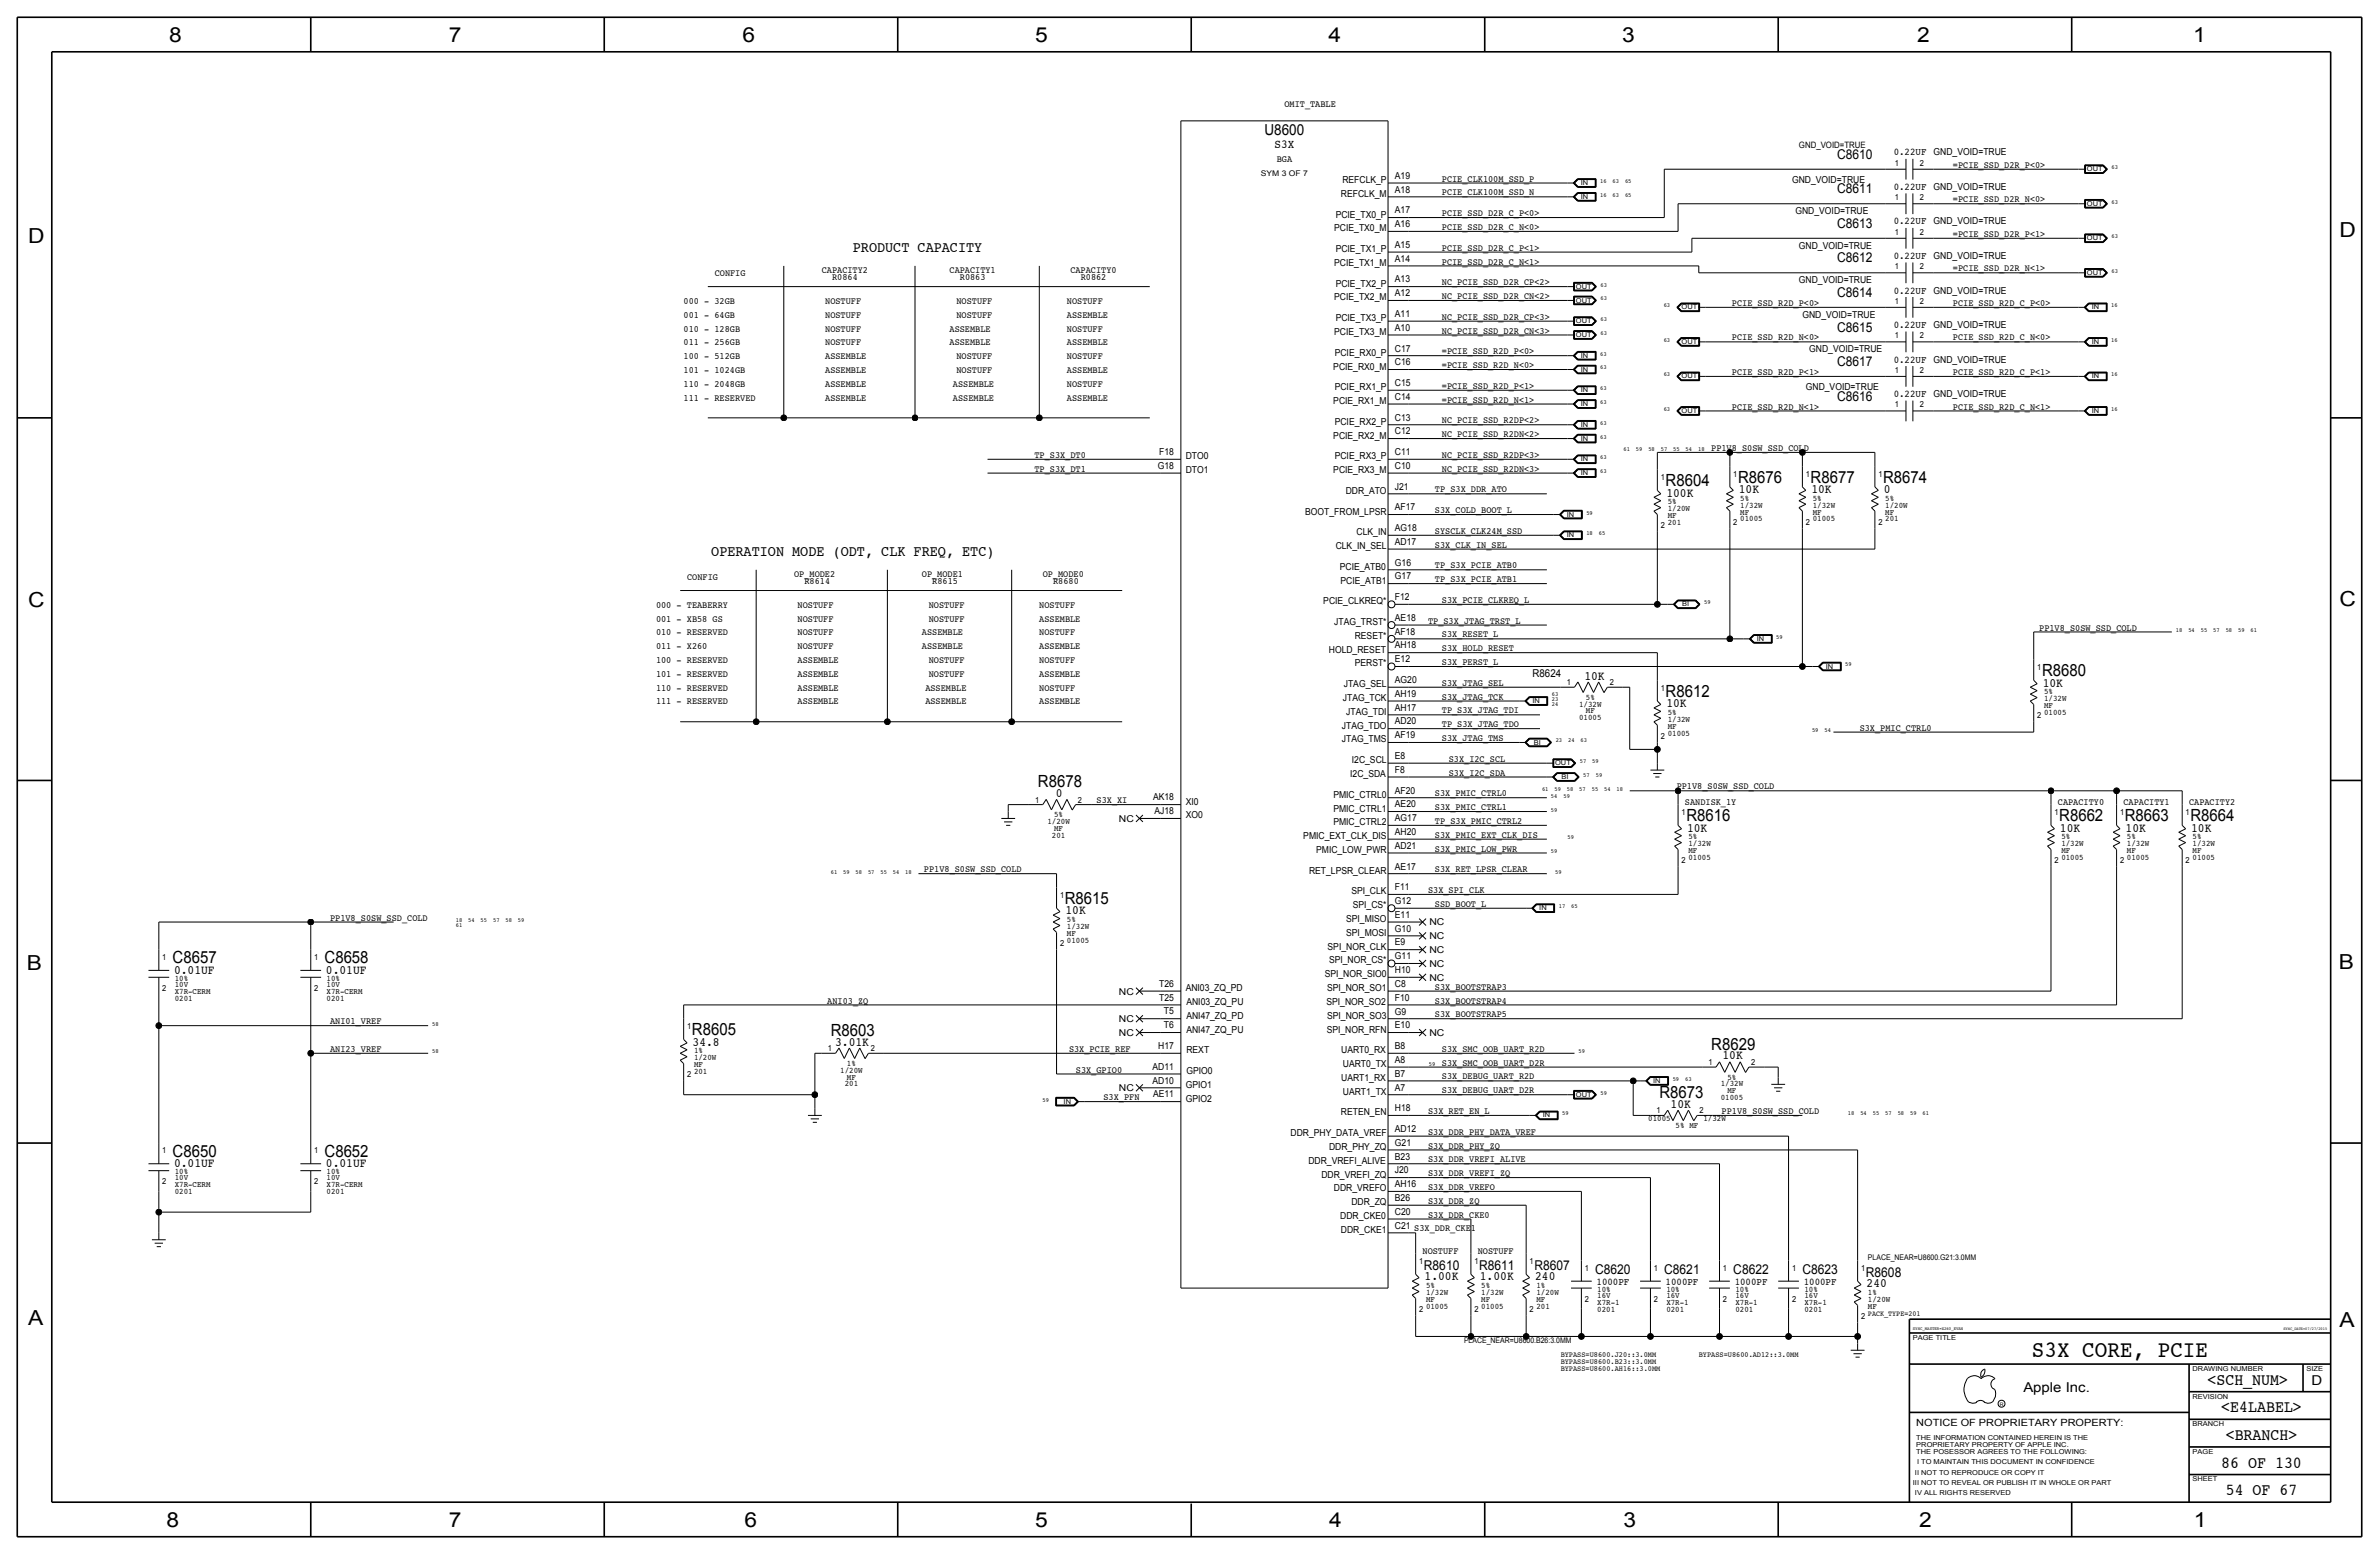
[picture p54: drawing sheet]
<svg xmlns="http://www.w3.org/2000/svg" width="875mm" height="572mm" viewBox="0 0 875 572" stroke-linecap="round" stroke-linejoin="round" font-family="sans-serif">
<defs><g id="words">
<text font-size="8.6" x="747.4" y="499.1">S3X CORE, PCIE</text>
<g font-size="7.6">
<text x="62.2" y="15.5">8</text>
<text x="165.1" y="15.5">7</text>
<text x="273" y="15.5">6</text>
<text x="380.7" y="15.5">5</text>
<text x="488.7" y="15.5">4</text>
<text x="596.6" y="15.5">3</text>
<text x="705.1" y="15.5">2</text>
<text x="806.7" y="15.5">1</text>
<text x="10.4" y="89.4">D</text>
<text x="860.5" y="87.1">D</text>
<text x="10.4" y="223.3">C</text>
<text x="860.6" y="222.8">C</text>
<text x="9.9" y="356.6">B</text>
<text x="860.3" y="356.4">B</text>
<text x="10.4" y="487.4">A</text>
<text x="860.6" y="488.2">A</text>
<text x="61.2" y="561.6">8</text>
<text x="165.1" y="561.6">7</text>
<text x="273.8" y="561.6">6</text>
<text x="380.7" y="561.6">5</text>
<text x="488.9" y="561.6">4</text>
<text x="597.2" y="561.6">3</text>
<text x="705.9" y="561.6">2</text>
<text x="806.9" y="561.6">1</text>
</g>
<g font-size="6.2">
<text x="612.6" y="178.8">R8604</text>
<text x="639.3" y="177.5">R8676</text>
<text x="666" y="177.5">R8677</text>
<text x="692.7" y="177.5">R8674</text>
<text x="751.1" y="248.7">R8680</text>
<text x="612.6" y="256.3">R8612</text>
<text x="381.8" y="289.6">R8678</text>
<text x="620.3" y="302">R8616</text>
<text x="757.4" y="302">R8662</text>
<text x="781.6" y="302">R8663</text>
<text x="805.7" y="302">R8664</text>
<text x="391.7" y="332.5">R8615</text>
<text x="63.5" y="354.3">C8657</text>
<text x="119.4" y="354.3">C8658</text>
<text x="254.5" y="380.7">R8605</text>
<text x="305.6" y="381">R8603</text>
<text x="629.4" y="386.1">R8629</text>
<text x="610.4" y="403.9">R8673</text>
<text x="63.5" y="425.5">C8650</text>
<text x="119.4" y="425.5">C8652</text>
<text x="811.9" y="509.3">&lt;SCH_NUM&gt;</text>
<text x="817" y="519.4">&lt;E4LABEL&gt;</text>
<text x="818.7" y="529.6">&lt;BRANCH&gt;</text>
<text x="817" y="539.7">86 OF 130</text>
<text x="818.7" y="549.9">54 OF 67</text>
</g>
<g font-size="5.6">
<text x="465.1" y="49.5">U8600</text>
<text x="313.7" y="92.7">PRODUCT CAPACITY</text>
<text x="261.6" y="204.5">OPERATION MODE (ODT, CLK FREQ, ETC)</text>
</g>
<g font-size="5">
<text x="675.7" y="58.4">C8610</text>
<text x="675.7" y="71.1">C8611</text>
<text x="675.7" y="83.8">C8613</text>
<text x="675.7" y="96.5">C8612</text>
<text x="675.7" y="109.2">C8614</text>
<text x="675.7" y="121.9">C8615</text>
<text x="675.7" y="134.6">C8617</text>
<text x="675.7" y="147.3">C8616</text>
<text x="523.7" y="467.1">R8610</text>
<text x="544.1" y="467.1">R8611</text>
<text x="564.4" y="467.1">R8607</text>
<text x="586.7" y="468.6">C8620</text>
<text x="612.1" y="468.6">C8621</text>
<text x="637.5" y="468.6">C8622</text>
<text x="662.9" y="468.6">C8623</text>
<text x="686.3" y="469.6">R8608</text>
<text x="850.2" y="509.3">D</text>
<text x="744.2" y="511.8">Apple Inc.</text>
</g>
<g font-size="4.7">
<text x="612.9" y="182.6">100K</text>
<text x="639.6" y="181.4">10K</text>
<text x="666.2" y="181.4">10K</text>
<text x="692.9" y="181.4">0</text>
<text x="582.7" y="249.9">10K</text>
<text x="751.3" y="252.5">10K</text>
<text x="612.9" y="260.1">10K</text>
<text x="388.4" y="293.1">0</text>
<text x="620.5" y="305.8">10K</text>
<text x="757.7" y="305.8">10K</text>
<text x="781.8" y="305.8">10K</text>
<text x="805.9" y="305.8">10K</text>
<text x="391.9" y="336.3">10K</text>
<text x="64" y="358.1">0.01UF</text>
<text x="119.9" y="358.1">0.01UF</text>
<text x="254.8" y="384.6">34.8</text>
<text x="307.2" y="384.6">3.01K</text>
<text x="633.5" y="389.6">10K</text>
<text x="614.5" y="407.4">10K</text>
<text x="64" y="429.3">0.01UF</text>
<text x="119.9" y="429.3">0.01UF</text>
<text x="524" y="470.9">1.00K</text>
<text x="544.3" y="470.9">1.00K</text>
<text x="564.6" y="470.9">240</text>
<text x="686.6" y="473.5">240</text>
</g>
<text font-size="4.5" x="468.8" y="54.6">S3X</text>
<text font-size="4" x="563.7" y="248.9">R8624</text>
<g font-size="3.8">
<text x="696.5" y="57.2">0.22UF</text>
<text x="696.5" y="69.9">0.22UF</text>
<text x="696.5" y="82.6">0.22UF</text>
<text x="696.5" y="95.3">0.22UF</text>
<text x="696.5" y="108">0.22UF</text>
<text x="696.5" y="120.7">0.22UF</text>
<text x="696.5" y="133.4">0.22UF</text>
<text x="696.5" y="146.1">0.22UF</text>
<text x="587.2" y="472.4">1000PF</text>
<text x="612.6" y="472.4">1000PF</text>
<text x="638" y="472.4">1000PF</text>
<text x="663.4" y="472.4">1000PF</text>
</g>
<text font-size="3.7" x="704.8" y="524.5">NOTICE OF PROPRIETARY PROPERTY:</text>
<g font-size="3.5">
<text x="472.4" y="39.4">OMIT_TABLE</text>
<text x="469.6" y="59.7">BGA</text>
<text x="711.2" y="57.2">GND_VOID=TRUE</text>
<text x="513.1" y="65.8">A19</text>
<text x="718.3" y="61.7">=PCIE_SSD_D2R_P&lt;0&gt;</text>
<text x="493.7" y="67.3">REFCLK_P</text>
<text x="513.1" y="70.9">A18</text>
<text x="530.4" y="71.9">PCIE_CLK100M_SSD_N</text>
<text x="530.4" y="66.8">PCIE_CLK100M_SSD_P</text>
<text x="659.1" y="67.3">GND_VOID=TRUE</text>
<text x="711.2" y="69.9">GND_VOID=TRUE</text>
<text x="493.2" y="72.4">REFCLK_M</text>
<text x="718.3" y="74.4">=PCIE_SSD_D2R_N&lt;0&gt;</text>
<text x="491.3" y="80">PCIE_TX0_P</text>
<text x="513.1" y="78.5">A17</text>
<text x="513.1" y="83.6">A16</text>
<text x="530.4" y="79.5">PCIE_SSD_D2R_C_P&lt;0&gt;</text>
<text x="660.4" y="78.7">GND_VOID=TRUE</text>
<text x="711.2" y="82.6">GND_VOID=TRUE</text>
<text x="490.8" y="85.1">PCIE_TX0_M</text>
<text x="530.4" y="84.6">PCIE_SSD_D2R_C_N&lt;0&gt;</text>
<text x="718.3" y="87.1">=PCIE_SSD_D2R_P&lt;1&gt;</text>
<text x="491.3" y="92.7">PCIE_TX1_P</text>
<text x="513.1" y="91.2">A15</text>
<text x="530.4" y="92.2">PCIE_SSD_D2R_C_P&lt;1&gt;</text>
<text x="661.7" y="91.4">GND_VOID=TRUE</text>
<text x="711.2" y="95.3">GND_VOID=TRUE</text>
<text x="262.9" y="101.6">CONFIG</text>
<text x="302.3" y="100.3">CAPACITY2</text>
<text x="349.2" y="100.3">CAPACITY1</text>
<text x="393.7" y="100.3">CAPACITY0</text>
<text x="490.8" y="97.8">PCIE_TX1_M</text>
<text x="513.1" y="96.3">A14</text>
<text x="530.4" y="97.3">PCIE_SSD_D2R_C_N&lt;1&gt;</text>
<text x="718.3" y="99.8">=PCIE_SSD_D2R_N&lt;1&gt;</text>
<text x="306.1" y="102.9">R0864</text>
<text x="353.1" y="102.9">R0863</text>
<text x="397.5" y="102.9">R0862</text>
<text x="491.3" y="105.4">PCIE_TX2_P</text>
<text x="513.1" y="103.9">A13</text>
<text x="530.4" y="104.9">NC_PCIE_SSD_D2R_CP&lt;2&gt;</text>
<text x="661.7" y="104.1">GND_VOID=TRUE</text>
<text x="711.2" y="108">GND_VOID=TRUE</text>
<text x="251.5" y="111.8">000 - 32GB</text>
<text x="303.5" y="111.8">NOSTUFF</text>
<text x="351.8" y="111.8">NOSTUFF</text>
<text x="392.4" y="111.8">NOSTUFF</text>
<text x="490.8" y="110.5">PCIE_TX2_M</text>
<text x="513.1" y="109">A12</text>
<text x="530.4" y="110">NC_PCIE_SSD_D2R_CN&lt;2&gt;</text>
<text x="637" y="112.5">PCIE_SSD_R2D_P&lt;0&gt;</text>
<text x="718.3" y="112.5">PCIE_SSD_R2D_C_P&lt;0&gt;</text>
<text x="251.5" y="116.8">001 - 64GB</text>
<text x="303.5" y="116.8">NOSTUFF</text>
<text x="351.8" y="116.8">NOSTUFF</text>
<text x="392.4" y="116.8">ASSEMBLE</text>
<text x="491.3" y="118.1">PCIE_TX3_P</text>
<text x="513.1" y="116.6">A11</text>
<text x="530.4" y="117.6">NC_PCIE_SSD_D2R_CP&lt;3&gt;</text>
<text x="662.9" y="116.8">GND_VOID=TRUE</text>
<text x="251.5" y="121.9">010 - 128GB</text>
<text x="303.5" y="121.9">NOSTUFF</text>
<text x="349.3" y="121.9">ASSEMBLE</text>
<text x="392.4" y="121.9">NOSTUFF</text>
<text x="490.8" y="123.2">PCIE_TX3_M</text>
<text x="513.1" y="121.7">A10</text>
<text x="530.4" y="122.7">NC_PCIE_SSD_D2R_CN&lt;3&gt;</text>
<text x="637" y="125.2">PCIE_SSD_R2D_N&lt;0&gt;</text>
<text x="711.2" y="120.7">GND_VOID=TRUE</text>
<text x="718.3" y="125.2">PCIE_SSD_R2D_C_N&lt;0&gt;</text>
<text x="251.5" y="127">011 - 256GB</text>
<text x="303.5" y="127">NOSTUFF</text>
<text x="349.3" y="127">ASSEMBLE</text>
<text x="392.4" y="127">ASSEMBLE</text>
<text x="490.9" y="130.8">PCIE_RX0_P</text>
<text x="513.1" y="129.3">C17</text>
<text x="530.4" y="130.3">=PCIE_SSD_R2D_P&lt;0&gt;</text>
<text x="665.5" y="129.5">GND_VOID=TRUE</text>
<text x="251.5" y="137.2">101 - 1024GB</text>
<text x="251.5" y="132.1">100 - 512GB</text>
<text x="303.5" y="137.2">ASSEMBLE</text>
<text x="303.5" y="132.1">ASSEMBLE</text>
<text x="351.8" y="132.1">NOSTUFF</text>
<text x="351.8" y="137.2">NOSTUFF</text>
<text x="392.4" y="137.2">ASSEMBLE</text>
<text x="392.4" y="132.1">NOSTUFF</text>
<text x="490.4" y="135.9">PCIE_RX0_M</text>
<text x="513.1" y="134.4">C16</text>
<text x="530.4" y="135.4">=PCIE_SSD_R2D_N&lt;0&gt;</text>
<text x="637" y="137.9">PCIE_SSD_R2D_P&lt;1&gt;</text>
<text x="711.2" y="133.4">GND_VOID=TRUE</text>
<text x="718.3" y="137.9">PCIE_SSD_R2D_C_P&lt;1&gt;</text>
<text x="251.5" y="142.2">110 - 2048GB</text>
<text x="303.5" y="142.2">ASSEMBLE</text>
<text x="350.5" y="142.2">ASSEMBLE</text>
<text x="392.4" y="142.2">NOSTUFF</text>
<text x="490.9" y="143.5">PCIE_RX1_P</text>
<text x="513.1" y="142">C15</text>
<text x="530.4" y="143">=PCIE_SSD_R2D_P&lt;1&gt;</text>
<text x="664.2" y="143.5">GND_VOID=TRUE</text>
<text x="251.5" y="147.3">111 - RESERVED</text>
<text x="303.5" y="147.3">ASSEMBLE</text>
<text x="350.5" y="147.3">ASSEMBLE</text>
<text x="392.4" y="147.3">ASSEMBLE</text>
<text x="490.4" y="148.6">PCIE_RX1_M</text>
<text x="513.1" y="147.1">C14</text>
<text x="530.4" y="148.1">=PCIE_SSD_R2D_N&lt;1&gt;</text>
<text x="711.2" y="146.1">GND_VOID=TRUE</text>
<text x="513.1" y="154.7">C13</text>
<text x="530.4" y="155.7">NC_PCIE_SSD_R2DP&lt;2&gt;</text>
<text x="637" y="150.6">PCIE_SSD_R2D_N&lt;1&gt;</text>
<text x="718.3" y="150.6">PCIE_SSD_R2D_C_N&lt;1&gt;</text>
<text x="490.4" y="161.3">PCIE_RX2_M</text>
<text x="490.9" y="156.2">PCIE_RX2_P</text>
<text x="513.1" y="159.8">C12</text>
<text x="530.4" y="160.8">NC_PCIE_SSD_R2DN&lt;2&gt;</text>
<text x="426.4" y="167.4">F18</text>
<text x="513.1" y="167.4">C11</text>
<text x="629.4" y="165.8">PP1V8_S0SW_SSD_COLD</text>
<text x="380.5" y="168.4">TP_S3X_DT0</text>
<text x="380.5" y="173.5">TP_S3X_DT1</text>
<text x="425.8" y="172.4">G18</text>
<text x="436.1" y="168.9">DTO0</text>
<text x="436.1" y="174">DTO1</text>
<text x="490.4" y="174">PCIE_RX3_M</text>
<text x="490.9" y="168.9">PCIE_RX3_P</text>
<text x="513.1" y="172.5">C10</text>
<text x="530.4" y="173.5">NC_PCIE_SSD_R2DN&lt;3&gt;</text>
<text x="530.4" y="168.4">NC_PCIE_SSD_R2DP&lt;3&gt;</text>
<text x="495" y="181.6">DDR_ATO</text>
<text x="513.1" y="180.1">J21</text>
<text x="527.8" y="181.1">TP_S3X_DDR_ATO</text>
<text x="480.1" y="189.2">BOOT_FROM_LPSR</text>
<text x="513.1" y="187.7">AF17</text>
<text x="527.8" y="188.7">S3X_COLD_BOOT_L</text>
<text x="499" y="196.8">CLK_IN</text>
<text x="513.1" y="195.3">AG18</text>
<text x="527.8" y="196.3">SYSCLK_CLK24M_SSD</text>
<text x="491.3" y="201.9">CLK_IN_SEL</text>
<text x="513.1" y="200.4">AD17</text>
<text x="527.8" y="201.4">S3X_CLK_IN_SEL</text>
<text x="492.8" y="209.5">PCIE_ATB0</text>
<text x="513.1" y="208">G16</text>
<text x="527.8" y="209">TP_S3X_PCIE_ATB0</text>
<text x="252.7" y="213.4">CONFIG</text>
<text x="292.1" y="212.1">OP_MODE2</text>
<text x="295.9" y="214.6">R8614</text>
<text x="339.1" y="212.1">OP_MODE1</text>
<text x="342.9" y="214.6">R8615</text>
<text x="383.5" y="212.1">OP_MODE0</text>
<text x="387.4" y="214.6">R8680</text>
<text x="493" y="214.6">PCIE_ATB1</text>
<text x="513.1" y="213.1">G17</text>
<text x="527.8" y="214.1">TP_S3X_PCIE_ATB1</text>
<text x="513.1" y="220.7">F12</text>
<text x="530.4" y="221.7">S3X_PCIE_CLKREQ_L</text>
<text x="241.3" y="223.5">000 - TEABERRY</text>
<text x="293.4" y="223.5">NOSTUFF</text>
<text x="341.6" y="223.5">NOSTUFF</text>
<text x="382.3" y="223.5">NOSTUFF</text>
<text x="486.7" y="222.3">PCIE_CLKREQ*</text>
<text x="241.3" y="233.7">010 - RESERVED</text>
<text x="241.3" y="228.6">001 - XB58 GS</text>
<text x="293.4" y="228.6">NOSTUFF</text>
<text x="293.4" y="233.7">NOSTUFF</text>
<text x="339.1" y="233.7">ASSEMBLE</text>
<text x="341.6" y="228.6">NOSTUFF</text>
<text x="382.3" y="233.7">NOSTUFF</text>
<text x="382.3" y="228.6">ASSEMBLE</text>
<text x="490.8" y="229.9">JTAG_TRST*</text>
<text x="513.1" y="233.4">AF18</text>
<text x="513.1" y="228.3">AE18</text>
<text x="525.3" y="229.4">TP_S3X_JTAG_TRST_L</text>
<text x="750.1" y="231.9">PP1V8_S0SW_SSD_COLD</text>
<text x="241.3" y="238.8">011 - X260</text>
<text x="293.4" y="238.8">NOSTUFF</text>
<text x="339.1" y="238.8">ASSEMBLE</text>
<text x="382.3" y="238.8">ASSEMBLE</text>
<text x="498.3" y="235">RESET*</text>
<text x="513.1" y="238.5">AH18</text>
<text x="530.4" y="239.5">S3X_HOLD_RESET</text>
<text x="530.4" y="234.4">S3X_RESET_L</text>
<text x="241.3" y="243.8">100 - RESERVED</text>
<text x="293.4" y="243.8">ASSEMBLE</text>
<text x="341.6" y="243.8">NOSTUFF</text>
<text x="382.3" y="243.8">NOSTUFF</text>
<text x="488.8" y="240">HOLD_RESET</text>
<text x="498.3" y="245.1">PERST*</text>
<text x="513.1" y="243.6">E12</text>
<text x="530.4" y="244.6">S3X_PERST_L</text>
<text x="241.3" y="248.9">101 - RESERVED</text>
<text x="293.4" y="248.9">ASSEMBLE</text>
<text x="341.6" y="248.9">NOSTUFF</text>
<text x="382.3" y="248.9">ASSEMBLE</text>
<text x="513.1" y="251.2">AG20</text>
<text x="241.3" y="254">110 - RESERVED</text>
<text x="293.4" y="254">ASSEMBLE</text>
<text x="340.4" y="254">ASSEMBLE</text>
<text x="382.3" y="254">NOSTUFF</text>
<text x="493.9" y="257.8">JTAG_TCK</text>
<text x="494.3" y="252.7">JTAG_SEL</text>
<text x="513.1" y="256.3">AH19</text>
<text x="530.4" y="252.2">S3X_JTAG_SEL</text>
<text x="530.4" y="257.3">S3X_JTAG_TCK</text>
<text x="241.3" y="259.1">111 - RESERVED</text>
<text x="293.4" y="259.1">ASSEMBLE</text>
<text x="340.4" y="259.1">ASSEMBLE</text>
<text x="382.3" y="259.1">ASSEMBLE</text>
<text x="495.1" y="262.9">JTAG_TDI</text>
<text x="513.1" y="261.3">AH17</text>
<text x="530.4" y="262.4">TP_S3X_JTAG_TDI</text>
<text x="493.6" y="268">JTAG_TDO</text>
<text x="513.1" y="266.4">AD20</text>
<text x="530.4" y="267.5">TP_S3X_JTAG_TDO</text>
<text x="684" y="268.7">S3X_PMIC_CTRL0</text>
<text x="493.6" y="273">JTAG_TMS</text>
<text x="513.1" y="271.5">AF19</text>
<text x="530.4" y="272.5">S3X_JTAG_TMS</text>
<text x="497.2" y="280.7">I2C_SCL</text>
<text x="513.1" y="279.1">E8</text>
<text x="532.9" y="280.2">S3X_I2C_SCL</text>
<text x="496.6" y="285.7">I2C_SDA</text>
<text x="513.1" y="284.2">F8</text>
<text x="532.9" y="285.2">S3X_I2C_SDA</text>
<text x="490.4" y="293.4">PMIC_CTRL0</text>
<text x="513.1" y="291.8">AF20</text>
<text x="527.8" y="292.9">S3X_PMIC_CTRL0</text>
<text x="616.7" y="290.3">PP1V8_S0SW_SSD_COLD</text>
<text x="403.4" y="295.4">S3X_XI</text>
<text x="424.1" y="294.4">AK18</text>
<text x="424.6" y="299.5">AJ18</text>
<text x="436.1" y="295.9">XI0</text>
<text x="490.4" y="298.4">PMIC_CTRL1</text>
<text x="513.1" y="296.9">AE20</text>
<text x="527.8" y="297.9">S3X_PMIC_CTRL1</text>
<text x="619.8" y="295.9">SANDISK_1Y</text>
<text x="756.9" y="295.9">CAPACITY0</text>
<text x="781" y="295.9">CAPACITY1</text>
<text x="805.2" y="295.9">CAPACITY2</text>
<text x="411.5" y="302.3">NC</text>
<text x="436.1" y="301">XO0</text>
<text x="490.4" y="303.5">PMIC_CTRL2</text>
<text x="513.1" y="302">AG17</text>
<text x="527.8" y="303">TP_S3X_PMIC_CTRL2</text>
<text x="479.4" y="308.6">PMIC_EXT_CLK_DIS</text>
<text x="513.1" y="307.1">AH20</text>
<text x="527.8" y="308.1">S3X_PMIC_EXT_CLK_DIS</text>
<text x="484.1" y="313.7">PMIC_LOW_PWR</text>
<text x="513.1" y="312.2">AD21</text>
<text x="527.8" y="313.2">S3X_PMIC_LOW_PWR</text>
<text x="339.9" y="320.8">PP1V8_S0SW_SSD_COLD</text>
<text x="481.5" y="321.3">RET_LPSR_CLEAR</text>
<text x="513.1" y="319.8">AE17</text>
<text x="527.8" y="320.8">S3X_RET_LPSR_CLEAR</text>
<text x="497.1" y="328.9">SPI_CLK</text>
<text x="513.1" y="327.4">F11</text>
<text x="525.3" y="328.4">S3X_SPI_CLK</text>
<text x="497.6" y="334">SPI_CS*</text>
<text x="513.1" y="332.5">G12</text>
<text x="527.8" y="333.5">SSD_BOOT_L</text>
<text x="121.4" y="338.6">PP1V8_S0SW_SSD_COLD</text>
<text x="495.1" y="339.1">SPI_MISO</text>
<text x="513.1" y="337.6">E11</text>
<text x="525.8" y="340.4">NC</text>
<text x="495.1" y="344.2">SPI_MOSI</text>
<text x="513.1" y="347.7">E9</text>
<text x="513.1" y="342.6">G10</text>
<text x="525.8" y="345.4">NC</text>
<text x="488.3" y="349.2">SPI_NOR_CLK</text>
<text x="513.1" y="352.8">G11</text>
<text x="525.8" y="350.5">NC</text>
<text x="487.3" y="359.4">SPI_NOR_SIO0</text>
<text x="488.8" y="354.3">SPI_NOR_CS*</text>
<text x="513.1" y="357.9">H10</text>
<text x="525.8" y="355.6">NC</text>
<text x="411.5" y="365.8">NC</text>
<text x="426.4" y="362.9">T26</text>
<text x="436.1" y="364.5">ANI03_ZQ_PD</text>
<text x="488.1" y="364.5">SPI_NOR_SO1</text>
<text x="513.1" y="363">C8</text>
<text x="525.8" y="360.7">NC</text>
<text x="527.8" y="364">S3X_BOOTSTRAP3</text>
<text x="304.3" y="369.1">ANI03_ZQ</text>
<text x="426.4" y="368">T25</text>
<text x="436.4" y="369.6">ANI03_ZQ_PU</text>
<text x="487.9" y="369.6">SPI_NOR_SO2</text>
<text x="513.1" y="368">F10</text>
<text x="527.8" y="369">S3X_BOOTSTRAP4</text>
<text x="121.4" y="376.7">ANI01_VREF</text>
<text x="411.5" y="375.9">NC</text>
<text x="428.1" y="373.1">T5</text>
<text x="436.4" y="374.6">ANI47_ZQ_PD</text>
<text x="488.1" y="374.6">SPI_NOR_SO3</text>
<text x="513.1" y="373.1">G9</text>
<text x="527.8" y="374.1">S3X_BOOTSTRAP5</text>
<text x="411.5" y="381">NC</text>
<text x="428.1" y="378.2">T6</text>
<text x="436.4" y="379.7">ANI47_ZQ_PU</text>
<text x="488" y="379.7">SPI_NOR_RFN</text>
<text x="513.1" y="378.2">E10</text>
<text x="525.8" y="381">NC</text>
<text x="121.4" y="386.8">ANI23_VREF</text>
<text x="393.2" y="386.8">S3X_PCIE_REF</text>
<text x="426" y="385.8">H17</text>
<text x="436.4" y="387.3">REXT</text>
<text x="493.3" y="387.3">UART0_RX</text>
<text x="513.1" y="385.8">B8</text>
<text x="530.4" y="386.8">S3X_SMC_OOB_UART_R2D</text>
<text x="395.7" y="394.5">S3X_GPIO0</text>
<text x="423.9" y="393.4">AD11</text>
<text x="436.4" y="395">GPIO0</text>
<text x="493.9" y="392.4">UART0_TX</text>
<text x="513.1" y="396">B7</text>
<text x="513.1" y="390.9">A8</text>
<text x="530.4" y="391.9">S3X_SMC_OOB_UART_D2R</text>
<text x="411.5" y="401.3">NC</text>
<text x="423.9" y="398.5">AD10</text>
<text x="436.1" y="400">GPIO1</text>
<text x="493.3" y="397.5">UART1_RX</text>
<text x="513.1" y="401.1">A7</text>
<text x="530.4" y="397">S3X_DEBUG_UART_R2D</text>
<text x="405.9" y="404.6">S3X_PFN</text>
<text x="424.1" y="403.6">AE11</text>
<text x="436.1" y="405.1">GPIO2</text>
<text x="493.9" y="402.6">UART1_TX</text>
<text x="530.4" y="402.1">S3X_DEBUG_UART_D2R</text>
<text x="493.2" y="410.2">RETEN_EN</text>
<text x="513.1" y="408.7">H18</text>
<text x="525.3" y="409.7">S3X_RET_EN_L</text>
<text x="633.2" y="409.7">PP1V8_S0SW_SSD_COLD</text>
<text x="474.7" y="417.8">DDR_PHY_DATA_VREF</text>
<text x="513.1" y="416.3">AD12</text>
<text x="525.3" y="417.3">S3X_DDR_PHY_DATA_VREF</text>
<text x="488.8" y="422.9">DDR_PHY_ZQ</text>
<text x="513.1" y="421.4">G21</text>
<text x="525.3" y="422.4">S3X_DDR_PHY_ZQ</text>
<text x="481.2" y="428">DDR_VREFI_ALIVE</text>
<text x="513.1" y="431.5">J20</text>
<text x="513.1" y="426.4">B23</text>
<text x="525.3" y="427.5">S3X_DDR_VREFI_ALIVE</text>
<text x="486" y="433.1">DDR_VREFI_ZQ</text>
<text x="513.1" y="436.6">AH16</text>
<text x="525.3" y="437.6">S3X_DDR_VREFO</text>
<text x="525.3" y="432.5">S3X_DDR_VREFI_ZQ</text>
<text x="490.6" y="438.1">DDR_VREFO</text>
<text x="497.1" y="443.2">DDR_ZQ</text>
<text x="513.1" y="441.7">B26</text>
<text x="525.3" y="442.7">S3X_DDR_ZQ</text>
<text x="493" y="448.3">DDR_CKE0</text>
<text x="513.1" y="446.7">C20</text>
<text x="525.3" y="447.8">S3X_DDR_CKE0</text>
<text x="493.2" y="453.4">DDR_CKE1</text>
<text x="513.1" y="451.8">C21</text>
<text x="520.2" y="452.9">S3X_DDR_CKE1</text>
<text x="523.2" y="461">NOSTUFF</text>
<text x="543.6" y="461">NOSTUFF</text>
</g>
<text font-size="3.2" x="661.7" y="54.6">GND_VOID=TRUE</text>
<g font-size="3.1">
<text x="697" y="61">1</text>
<text x="706.1" y="61">2</text>
<text x="697" y="73.7">1</text>
<text x="706.1" y="73.7">2</text>
<text x="697" y="86.4">1</text>
<text x="706.1" y="86.4">2</text>
<text x="697" y="99.1">1</text>
<text x="706.1" y="99.1">2</text>
<text x="697" y="111.8">1</text>
<text x="706.1" y="111.8">2</text>
<text x="697" y="124.5">1</text>
<text x="706.1" y="124.5">2</text>
<text x="697" y="137.2">1</text>
<text x="706.1" y="137.2">2</text>
<text x="697" y="149.9">1</text>
<text x="706.1" y="149.9">2</text>
<text x="610.9" y="176.5">1</text>
<text x="637.5" y="175.3">1</text>
<text x="664.2" y="175.3">1</text>
<text x="690.9" y="175.3">1</text>
<text x="613.4" y="185.4">5%</text>
<text x="640.1" y="184.2">5%</text>
<text x="666.7" y="184.2">5%</text>
<text x="693.4" y="184.2">5%</text>
<text x="613.4" y="190.5">MF</text>
<text x="613.4" y="188">1/20W</text>
<text x="640.1" y="191.8">01005</text>
<text x="640.1" y="189.2">MF</text>
<text x="640.1" y="186.7">1/32W</text>
<text x="666.7" y="189.2">MF</text>
<text x="666.7" y="186.7">1/32W</text>
<text x="666.7" y="191.8">01005</text>
<text x="693.4" y="189.2">MF</text>
<text x="693.4" y="186.7">1/20W</text>
<text x="693.4" y="191.8">201</text>
<text x="610.9" y="194.3">2</text>
<text x="613.4" y="193">201</text>
<text x="637.5" y="193">2</text>
<text x="664.2" y="193">2</text>
<text x="690.9" y="193">2</text>
<text x="576.3" y="252">1</text>
<text x="592.1" y="252">2</text>
<text x="749.3" y="246.4">1</text>
<text x="583.3" y="257.3">5%</text>
<text x="610.9" y="254">1</text>
<text x="751.8" y="257.8">1/32W</text>
<text x="751.8" y="255.3">5%</text>
<text x="580.8" y="259.8">1/32W</text>
<text x="583.3" y="262.4">MF</text>
<text x="613.4" y="262.9">5%</text>
<text x="751.8" y="260.4">MF</text>
<text x="751.8" y="262.9">01005</text>
<text x="580.8" y="264.9">01005</text>
<text x="613.4" y="268">MF</text>
<text x="613.4" y="265.4">1/32W</text>
<text x="749.3" y="264.2">2</text>
<text x="610.9" y="271.8">2</text>
<text x="613.4" y="270.5">01005</text>
<text x="380.7" y="295.1">1</text>
<text x="396.5" y="295.1">2</text>
<text x="618.5" y="299.7">1</text>
<text x="755.6" y="299.7">1</text>
<text x="779.8" y="299.7">1</text>
<text x="803.9" y="299.7">1</text>
<text x="385.3" y="303">1/20W</text>
<text x="387.7" y="305.6">MF</text>
<text x="387.7" y="300.5">5%</text>
<text x="386.9" y="308.1">201</text>
<text x="621" y="308.6">5%</text>
<text x="621" y="311.1">1/32W</text>
<text x="758.2" y="311.2">1/32W</text>
<text x="758.2" y="308.6">5%</text>
<text x="782.3" y="311.2">1/32W</text>
<text x="782.3" y="308.6">5%</text>
<text x="806.4" y="311.2">1/32W</text>
<text x="806.4" y="308.6">5%</text>
<text x="618.5" y="317.5">2</text>
<text x="621" y="316.2">01005</text>
<text x="621" y="313.7">MF</text>
<text x="755.6" y="317.5">2</text>
<text x="758.2" y="313.7">MF</text>
<text x="758.2" y="316.2">01005</text>
<text x="779.8" y="317.5">2</text>
<text x="782.3" y="313.7">MF</text>
<text x="782.3" y="316.2">01005</text>
<text x="803.9" y="317.5">2</text>
<text x="806.4" y="313.7">MF</text>
<text x="806.4" y="316.2">01005</text>
<text x="389.9" y="330.2">1</text>
<text x="392.4" y="339.1">5%</text>
<text x="392.4" y="341.6">1/32W</text>
<text x="389.9" y="348">2</text>
<text x="392.4" y="346.7">01005</text>
<text x="392.4" y="344.2">MF</text>
<text x="59.7" y="353.1">1</text>
<text x="115.6" y="353.1">1</text>
<text x="59.7" y="364.5">2</text>
<text x="64.3" y="360.7">10%</text>
<text x="64.3" y="365.5">X7R-CERM</text>
<text x="64.3" y="363">10V</text>
<text x="115.6" y="364.5">2</text>
<text x="120.1" y="360.7">10%</text>
<text x="120.1" y="365.5">X7R-CERM</text>
<text x="120.1" y="363">10V</text>
<text x="64.3" y="368">0201</text>
<text x="120.1" y="368">0201</text>
<text x="252.7" y="378.5">1</text>
<text x="255.3" y="387.4">1%</text>
<text x="255.3" y="389.9">1/20W</text>
<text x="304.5" y="386.6">1</text>
<text x="320.3" y="386.6">2</text>
<text x="255.3" y="392.4">MF</text>
<text x="255.3" y="395">201</text>
<text x="309.1" y="394.5">1/20W</text>
<text x="311.5" y="391.9">1%</text>
<text x="628.4" y="391.7">1</text>
<text x="644.1" y="391.7">2</text>
<text x="252.7" y="396.2">2</text>
<text x="310.7" y="399.5">201</text>
<text x="311.5" y="397">MF</text>
<text x="632.9" y="399.5">1/32W</text>
<text x="635.4" y="397">5%</text>
<text x="632.9" y="404.6">01005</text>
<text x="635.4" y="402.1">MF</text>
<text x="606.2" y="412.2">01005</text>
<text x="609.3" y="409.4">1</text>
<text x="625.1" y="409.4">2</text>
<text x="626.6" y="412.2">1/32W</text>
<text x="616.3" y="414.8">5% MF</text>
<text x="59.7" y="424.2">1</text>
<text x="115.6" y="424.2">1</text>
<text x="64.3" y="431.8">10%</text>
<text x="120.1" y="431.8">10%</text>
<text x="59.7" y="435.6">2</text>
<text x="64.3" y="434.1">10V</text>
<text x="64.3" y="436.6">X7R-CERM</text>
<text x="115.6" y="435.6">2</text>
<text x="120.1" y="436.6">X7R-CERM</text>
<text x="120.1" y="434.1">10V</text>
<text x="64.3" y="439.2">0201</text>
<text x="120.1" y="439.2">0201</text>
<text x="522" y="464.8">1</text>
<text x="542.3" y="464.8">1</text>
<text x="562.6" y="464.8">1</text>
<text x="582.9" y="467.4">1</text>
<text x="608.3" y="467.4">1</text>
<text x="633.7" y="467.4">1</text>
<text x="659.1" y="467.4">1</text>
<text x="684.5" y="467.4">1</text>
<text x="524.5" y="473.7">5%</text>
<text x="544.8" y="473.7">5%</text>
<text x="565.1" y="473.7">1%</text>
<text x="524.5" y="476.2">1/32W</text>
<text x="524.5" y="478.8">MF</text>
<text x="544.8" y="476.2">1/32W</text>
<text x="544.8" y="478.8">MF</text>
<text x="565.1" y="478.8">MF</text>
<text x="565.1" y="476.2">1/20W</text>
<text x="582.9" y="478.8">2</text>
<text x="587.5" y="479.8">X7R-1</text>
<text x="587.5" y="477.3">16V</text>
<text x="587.5" y="475">10%</text>
<text x="608.3" y="478.8">2</text>
<text x="612.9" y="475">10%</text>
<text x="612.9" y="477.3">16V</text>
<text x="612.9" y="479.8">X7R-1</text>
<text x="633.7" y="478.8">2</text>
<text x="638.3" y="477.3">16V</text>
<text x="638.3" y="479.8">X7R-1</text>
<text x="638.3" y="475">10%</text>
<text x="659.1" y="478.8">2</text>
<text x="663.7" y="479.8">X7R-1</text>
<text x="663.7" y="477.3">16V</text>
<text x="663.7" y="475">10%</text>
<text x="687.1" y="476.2">1%</text>
<text x="687.1" y="478.8">1/20W</text>
<text x="522" y="482.6">2</text>
<text x="524.5" y="481.3">01005</text>
<text x="542.3" y="482.6">2</text>
<text x="544.8" y="481.3">01005</text>
<text x="562.6" y="482.6">2</text>
<text x="565.1" y="481.3">201</text>
<text x="587.5" y="482.3">0201</text>
<text x="612.9" y="482.3">0201</text>
<text x="638.3" y="482.3">0201</text>
<text x="663.7" y="482.3">0201</text>
<text x="684.5" y="485.1">2</text>
<text x="687.1" y="481.3">MF</text>
</g>
<g font-size="2.9">
<text x="463.8" y="64.8">SYM 3 OF 7</text>
<text x="687.1" y="463.4">PLACE_NEAR=U8600.G21:3.0MM</text>
<text x="538.5" y="494">PLACE_NEAR=U8600.B26:3.0MM</text>
<text x="574" y="501.6">BYPASS=U8600.B23::3.0MM</text>
<text x="574" y="499.1">BYPASS=U8600.J20::3.0MM</text>
<text x="624.8" y="499.1">BYPASS=U8600.AD12::3.0MM</text>
<text x="574" y="504.2">BYPASS=U8600.AH16::3.0MM</text>
</g>
<text font-size="2.8" x="687.1" y="483.9">PACK_TYPE=201</text>
<g font-size="2.5">
<text x="767.6" y="63">OUT</text>
<text x="581.4" y="68.1">IN</text>
<text x="581.4" y="73.2">IN</text>
<text x="767.6" y="75.7">OUT</text>
<text x="767.6" y="88.4">OUT</text>
<text x="767.6" y="101.1">OUT</text>
<text x="579.6" y="106.2">OUT</text>
<text x="579.6" y="111.3">OUT</text>
<text x="618.5" y="113.8">OUT</text>
<text x="769.4" y="113.8">IN</text>
<text x="579.6" y="118.9">OUT</text>
<text x="579.6" y="124">OUT</text>
<text x="581.4" y="131.6">IN</text>
<text x="618.5" y="126.5">OUT</text>
<text x="769.4" y="126.5">IN</text>
<text x="581.4" y="136.7">IN</text>
<text x="618.5" y="139.2">OUT</text>
<text x="769.4" y="139.2">IN</text>
<text x="581.4" y="144.3">IN</text>
<text x="581.4" y="149.4">IN</text>
<text x="618.5" y="151.9">OUT</text>
<text x="769.4" y="151.9">IN</text>
<text x="581.4" y="157">IN</text>
<text x="581.4" y="162.1">IN</text>
<text x="581.4" y="169.7">IN</text>
<text x="581.4" y="174.8">IN</text>
<text x="576.3" y="190">IN</text>
<text x="576.3" y="197.6">IN</text>
<text x="618.7" y="223">BI</text>
<text x="646.2" y="235.7">IN</text>
<text x="671.6" y="245.9">IN</text>
<text x="563.6" y="258.6">IN</text>
<text x="564.1" y="273.8">BI</text>
<text x="572" y="281.4">OUT</text>
<text x="574.3" y="286.5">BI</text>
<text x="566.2" y="334.8">IN</text>
<text x="608.1" y="398.3">IN</text>
<text x="391.2" y="405.9">IN</text>
<text x="579.6" y="403.4">OUT</text>
<text x="567.4" y="411">IN</text>
<text x="703.6" y="492.8">PAGE TITLE</text>
<text x="806.4" y="504.2">DRAWING NUMBER</text>
<text x="848.4" y="504.2">SIZE</text>
<text x="806.4" y="514.4">REVISION</text>
<text x="806.4" y="524.5">BRANCH</text>
<text x="704.8" y="532.1">PROPRIETARY PROPERTY OF APPLE INC.</text>
<text x="704.8" y="529.6">THE INFORMATION CONTAINED HEREIN IS THE</text>
<text x="704.9" y="534.7">THE POSESSOR AGREES TO THE FOLLOWING:</text>
<text x="705.1" y="538.5">I TO MAINTAIN THIS DOCUMENT IN CONFIDENCE</text>
<text x="806.4" y="534.7">PAGE</text>
<text x="704.3" y="542.3">II NOT TO REPRODUCE OR COPY IT</text>
<text x="806.5" y="544.8">SHEET</text>
<text x="703.6" y="546.1">III NOT TO REVEAL OR PUBLISH IT IN WHOLE OR PART</text>
<text x="704.3" y="549.9">IV ALL RIGHTS RESERVED</text>
</g>
<g font-size="2.3">
<text x="776.7" y="62.2">63</text>
<text x="588.6" y="67.3">16</text>
<text x="593.1" y="67.3">63</text>
<text x="597.7" y="67.3">65</text>
<text x="588.6" y="72.4">16</text>
<text x="593.1" y="72.4">63</text>
<text x="597.7" y="72.4">65</text>
<text x="776.7" y="74.9">63</text>
<text x="776.7" y="87.6">63</text>
<text x="776.7" y="100.3">63</text>
<text x="588.7" y="105.4">63</text>
<text x="588.7" y="110.5">63</text>
<text x="611.9" y="113">63</text>
<text x="776.5" y="113">16</text>
<text x="588.7" y="118.1">63</text>
<text x="588.7" y="123.2">63</text>
<text x="611.9" y="125.7">63</text>
<text x="776.5" y="125.7">16</text>
<text x="588.6" y="130.8">63</text>
<text x="588.6" y="135.9">63</text>
<text x="588.6" y="143.5">63</text>
<text x="611.9" y="138.4">63</text>
<text x="776.5" y="138.4">16</text>
<text x="588.6" y="148.6">63</text>
<text x="611.9" y="151.1">63</text>
<text x="776.5" y="151.1">16</text>
<text x="588.6" y="156.2">63</text>
<text x="588.6" y="161.3">63</text>
<text x="597.1" y="165.9">61</text>
<text x="601.7" y="165.9">59</text>
<text x="606.3" y="165.9">58</text>
<text x="610.9" y="165.9">57</text>
<text x="615.4" y="165.9">55</text>
<text x="620" y="165.9">54</text>
<text x="624.6" y="165.9">18</text>
<text x="588.6" y="168.9">63</text>
<text x="588.6" y="174">63</text>
<text x="583.5" y="189.2">59</text>
<text x="583.5" y="196.9">18</text>
<text x="588.1" y="196.9">65</text>
<text x="626.8" y="222.3">59</text>
<text x="800.3" y="232.4">18</text>
<text x="804.9" y="232.4">54</text>
<text x="809.5" y="232.4">55</text>
<text x="814.1" y="232.4">57</text>
<text x="818.6" y="232.4">58</text>
<text x="823.2" y="232.4">59</text>
<text x="827.8" y="232.4">61</text>
<text x="653.3" y="235">59</text>
<text x="678.7" y="245.1">59</text>
<text x="570.8" y="256">63</text>
<text x="570.8" y="257.8">23</text>
<text x="570.8" y="259.6">24</text>
<text x="666.5" y="269.2">59</text>
<text x="671.1" y="269.2">54</text>
<text x="572.2" y="273.1">23</text>
<text x="576.8" y="273.1">24</text>
<text x="581.4" y="273.1">63</text>
<text x="581.1" y="280.7">57</text>
<text x="585.7" y="280.7">59</text>
<text x="582.4" y="285.8">57</text>
<text x="586.9" y="285.8">59</text>
<text x="567.2" y="290.8">61</text>
<text x="570.5" y="293.4">54</text>
<text x="571.8" y="290.8">59</text>
<text x="575" y="293.4">59</text>
<text x="576.3" y="290.8">58</text>
<text x="580.9" y="290.8">57</text>
<text x="585.5" y="290.8">55</text>
<text x="590" y="290.8">54</text>
<text x="594.6" y="290.8">18</text>
<text x="570.5" y="298.5">59</text>
<text x="576.6" y="308.6">59</text>
<text x="570.5" y="313.7">59</text>
<text x="305.6" y="321.3">61</text>
<text x="310.1" y="321.3">59</text>
<text x="314.7" y="321.3">58</text>
<text x="319.3" y="321.3">57</text>
<text x="323.8" y="321.3">55</text>
<text x="328.4" y="321.3">54</text>
<text x="333" y="321.3">18</text>
<text x="572" y="321.3">59</text>
<text x="573.3" y="334">17</text>
<text x="577.9" y="334">65</text>
<text x="167.6" y="339.1">18</text>
<text x="167.6" y="340.9">61</text>
<text x="172.2" y="339.1">54</text>
<text x="176.8" y="339.1">55</text>
<text x="181.4" y="339.1">57</text>
<text x="185.9" y="339.1">58</text>
<text x="190.5" y="339.1">59</text>
<text x="159" y="377.2">58</text>
<text x="159" y="387.4">58</text>
<text x="580.6" y="387.4">59</text>
<text x="525.5" y="391.9">59</text>
<text x="615.2" y="397.5">59</text>
<text x="619.8" y="397.5">63</text>
<text x="383.5" y="405.1">59</text>
<text x="588.7" y="402.6">59</text>
<text x="574.6" y="410.2">59</text>
<text x="679.7" y="410.2">18</text>
<text x="684.3" y="410.2">54</text>
<text x="688.8" y="410.2">55</text>
<text x="693.4" y="410.2">57</text>
<text x="698" y="410.2">58</text>
<text x="702.6" y="410.2">59</text>
<text x="707.1" y="410.2">61</text>
</g>
<text font-size="1.8" x="735.6" y="516.9">R</text>
<text font-size="1.7" x="703.6" y="488.9">SYNC_MASTER=X260_EVAN</text>
<text font-size="1.5" x="839.9" y="488.9">SYNC_DATE=07/27/2015</text>
</g></defs>
<g fill="none" stroke="#000" stroke-width=".37">
<path d="M434.3 44.5h76.2zM434.3 44.5v429.2zM510.5 44.5v429.2zM701 58.4v7.6zM703.6 58.4v7.6zM510.5 72.4h7.7zM510.5 67.3h7.7zM518.2 72.4h58.4zM518.2 67.3h58.4zM576.6 67.3h2.5zM576.6 72.4h2.5zM578.7 67.3l1.5 1.6z"/>
<path d="M578.7 72.4l1.5 1.6zM578.7 72.4l1.5-1.6zM578.8 67.3l1.5-1.5zM578.8 72.4l1.5-1.5zM578.8 67.3l1.5 1.5zM578.8 72.4l1.5 1.5zM579 72.4l1.3-1.4zM579 67.3l1.3 1.4zM579 72.4l1.3 1.4zM579.1 67.3l1.3 1.3zM579.1 72.4l1.3 1.3zM579.1 67.3l1.3-1.3z"/>
<path d="M579.1 72.4l1.3-1.3zM580.2 65.7h6.8zM580.2 70.8h6.8zM580.2 65.7l-1.5 1.6zM580.2 68.9h6.8zM580.2 74h6.8zM580.3 65.8h6.6zM580.3 70.9h6.6zM580.3 68.8h6.6zM580.3 73.9h6.6zM580.3 65.9l-1.3 1.4zM580.3 65.9h6.5z"/>
<path d="M580.3 71h6.5zM580.3 68.7h6.5zM580.3 73.8h6.5zM580.4 66h6.3zM580.4 68.6h6.3zM580.4 71.1h6.3zM580.4 73.7h6.3zM586.7 66v2.6zM586.7 71.1v2.6zM586.8 65.9v2.8zM586.8 71v2.8zM586.9 65.8v3z"/>
<path d="M586.9 70.9v3zM587 65.7v3.2zM587 70.8v3.2zM612.1 62.2v17.8zM612.1 62.2h81.3zM617.2 74.9v10.2zM617.2 74.9h76.2zM693.4 62.2h7.6zM693.4 74.9h7.6zM701 71.1v7.6zM703.6 62.2h7.6zM703.6 74.9h7.6z"/>
<path d="M703.6 71.1v7.6zM711.2 62.2h53.3zM711.2 74.9h53.3zM764.5 62.2h2.6zM764.5 74.9h2.6zM766.8 63.8h6.8zM766.8 60.7v3.1zM766.8 76.5h6.8zM766.8 73.4v3.1zM766.8 60.7h6.8zM766.8 73.4h6.8zM766.9 60.8v2.9z"/>
<path d="M766.9 63.7h6.6zM766.9 73.5v2.9zM766.9 76.4h6.6zM766.9 60.8h6.6zM766.9 73.5h6.6zM767 60.9h6.5zM767 73.6h6.5zM767 60.9v2.7zM767 63.6h6.5zM767 73.6v2.7zM767 76.3h6.5zM767.1 61h6.3z"/>
<path d="M767.1 61v2.5zM767.1 63.5h6.3zM767.1 73.7h6.3zM767.1 73.7v2.5zM767.1 76.2h6.3zM773.4 63.5l1.3-1.3zM773.4 76.2l1.3-1.3zM773.4 61l1.3 1.2zM773.4 73.7l1.3 1.2zM773.5 60.9l1.4 1.3zM773.5 73.6l1.4 1.3zM773.5 63.6l1.4-1.4z"/>
<path d="M773.5 76.3l1.4-1.4zM773.5 63.7l1.5-1.5zM773.5 76.4l1.5-1.5zM773.5 60.8l1.5 1.4zM773.5 73.5l1.5 1.4zM773.6 60.7l1.6 1.5zM773.6 73.4l1.6 1.5zM773.6 63.8l1.6-1.6zM775.2 74.9l-1.6 1.6zM288.3 97.8v55.9zM336.5 97.8v55.9zM382.3 97.8v55.9z"/>
<path d="M510.5 80h7.7zM510.5 85.1h7.7zM510.5 97.8h7.7zM510.5 92.7h7.7zM518.2 97.8h106.6zM518.2 85.1h99zM518.2 80h93.9zM518.2 92.7h104.1zM622.3 87.6v5.1zM622.3 87.6h71.1zM624.8 97.8v2.5zM693.4 87.6h7.6z"/>
<path d="M701 83.8v7.6zM701 96.5v7.6zM703.6 87.6h7.6zM703.6 83.8v7.6zM703.6 96.5v7.6zM711.2 87.6h53.3zM764.5 87.6h2.6zM766.8 89.2h6.8zM766.8 86.1v3.1zM766.8 98.8v3.1zM766.8 86.1h6.8zM766.8 98.8h6.8z"/>
<path d="M766.9 86.2v2.9zM766.9 89.1h6.6zM766.9 98.9v2.9zM766.9 86.2h6.6zM766.9 98.9h6.6zM767 86.3h6.5zM767 99h6.5zM767 86.3v2.7zM767 89h6.5zM767 99v2.7zM767.1 86.4h6.3zM767.1 86.4v2.5z"/>
<path d="M767.1 88.9h6.3zM767.1 99.1h6.3zM767.1 99.1v2.5zM773.4 88.9l1.3-1.3zM773.4 86.4l1.3 1.2zM773.4 99.1l1.3 1.2zM773.5 86.3l1.4 1.3zM773.5 99l1.4 1.3zM773.5 89.1l1.5-1.5zM773.5 86.2l1.5 1.4zM773.5 98.9l1.5 1.4zM773.6 86.1l1.6 1.5z"/>
<path d="M773.6 98.8l1.6 1.5zM773.6 89.2l1.6-1.6zM774.9 87.6l-1.4 1.4zM260.3 105.4h162.6zM510.5 110.5h7.7zM510.5 105.4h7.7zM510.5 118.1h7.7zM518.2 118.1h58.4zM518.2 110.5h58.4zM518.2 105.4h58.4zM576.6 105.4h2.5zM576.6 110.5h2.5z"/>
<path d="M576.6 118.1h2.5zM578.8 107h6.8zM578.8 103.8v3.2zM578.8 112.1h6.8zM578.8 108.9v3.2zM578.8 119.7h6.8zM578.8 116.5v3.2zM578.8 103.8h6.8zM578.8 108.9h6.8zM578.8 116.5h6.8zM578.9 103.9h6.7zM578.9 109h6.7z"/>
<path d="M578.9 116.6h6.7zM578.9 103.9v3zM578.9 106.9h6.7zM578.9 109v3zM578.9 112h6.7zM578.9 116.6v3zM578.9 119.6h6.7zM579 104v2.8zM579 106.8h6.5zM579 109.1v2.8zM579 111.9h6.5zM579 116.7v2.8z"/>
<path d="M579 119.5h6.5zM579 104h6.5zM579 109.1h6.5zM579 116.7h6.5zM579.1 104.1h6.4zM579.1 109.2h6.4zM579.1 116.8h6.4zM579.1 104.1v2.6zM579.1 106.7h6.4zM579.1 109.2v2.6zM579.1 111.8h6.4zM579.1 116.8v2.6z"/>
<path d="M579.1 119.4h6.4zM585.5 104.1l1.2 1.3zM585.5 109.2l1.2 1.3zM585.5 116.8l1.2 1.3zM585.5 106.7l1.2-1.3zM585.5 111.8l1.2-1.3zM585.5 119.4l1.2-1.3zM585.5 104l1.4 1.4zM585.5 109.1l1.4 1.4zM585.5 116.7l1.4 1.4zM585.6 106.9l1.4-1.5zM585.6 112l1.4-1.5z"/>
<path d="M585.6 119.6l1.4-1.5zM585.6 103.9l1.4 1.5zM585.6 109l1.4 1.5zM585.6 116.6l1.4 1.5zM585.6 103.8l1.6 1.6zM585.6 108.9l1.6 1.6zM585.6 116.5l1.6 1.6zM585.6 107l1.6-1.6zM585.6 112.1l1.6-1.6zM585.6 119.7l1.6-1.6zM586.9 105.4l-1.4 1.4zM586.9 110.5l-1.4 1.4z"/>
<path d="M586.9 118.1l-1.4 1.4zM616.8 113l1.5 1.6zM616.9 113l1.5-1.4zM616.9 113l1.5 1.5zM617.1 113l1.3 1.4zM617.2 113l1.3 1.3zM617.2 113l1.3-1.2zM618.3 111.5h6.8zM618.3 111.5l-1.5 1.5zM618.3 114.6h6.8zM618.4 111.6h6.6zM618.4 114.5h6.6z"/>
<path d="M618.4 111.7l-1.3 1.3zM618.4 111.7h6.5zM618.4 114.4h6.5zM618.5 114.3h6.3zM618.5 111.8h6.3zM624.8 100.3h68.6zM624.8 111.8v2.5zM624.8 113h2.6zM624.9 111.7v2.7zM625 111.6v2.9zM625.1 111.5v3.1zM627.4 113h66z"/>
<path d="M693.4 100.3h7.6zM693.4 113h7.6zM701 109.2v7.6zM703.6 100.3h7.6zM703.6 113h7.6zM703.6 109.2v7.6zM711.2 100.3h53.3zM711.2 113h53.3zM764.5 113h2.6zM764.5 100.3h2.6zM766.6 113l1.6-1.5zM766.6 113l1.6 1.6z"/>
<path d="M766.8 113l1.4-1.4zM766.8 101.9h6.8zM766.8 113l1.4 1.5zM766.9 101.8h6.6zM766.9 113l1.4 1.4zM767 101.7h6.5zM767.1 113l1.2-1.2zM767.1 101.6h6.3zM767.1 113l1.2 1.3zM768.2 114.6h6.8zM768.2 111.5h6.8zM768.2 111.6h6.7z"/>
<path d="M768.2 114.5h6.7zM768.3 111.7h6.5zM768.3 111.7l-1.4 1.3zM768.3 114.4h6.5zM768.3 111.8h6.4zM768.3 114.3h6.4zM773.4 101.6l1.3-1.3zM773.5 101.7l1.4-1.4zM773.5 101.8l1.5-1.5zM773.6 101.9l1.6-1.6zM774.7 111.8v2.5zM774.8 111.7v2.7z"/>
<path d="M774.9 111.6v2.9zM775 111.5v3.1zM510.5 135.9h7.7zM510.5 123.2h7.7zM510.5 130.8h7.7zM518.2 123.2h58.4zM518.2 135.9h58.4zM518.2 130.8h58.4zM576.6 130.8h2.5zM576.6 135.9h2.5zM576.6 123.2h2.5zM578.7 130.8l1.5 1.6z"/>
<path d="M578.7 135.9l1.5 1.6zM578.7 135.9l1.5-1.6zM578.8 130.8l1.5-1.5zM578.8 135.9l1.5-1.5zM578.8 124.8h6.8zM578.8 121.6v3.2zM578.8 121.6h6.8zM578.8 130.8l1.5 1.5zM578.8 135.9l1.5 1.5zM578.9 121.7h6.7zM578.9 121.7v3zM578.9 124.7h6.7z"/>
<path d="M579 135.9l1.3-1.4zM579 130.8l1.3 1.4zM579 135.9l1.3 1.4zM579 121.8v2.8zM579 124.6h6.5zM579 121.8h6.5zM579.1 130.8l1.3 1.3zM579.1 135.9l1.3 1.3zM579.1 121.9h6.4zM579.1 130.8l1.3-1.3zM579.1 135.9l1.3-1.3zM579.1 121.9v2.6z"/>
<path d="M579.1 124.5h6.4zM580.2 129.2h6.8zM580.2 134.3h6.8zM580.2 129.2l-1.5 1.6zM580.2 132.4h6.8zM580.2 137.5h6.8zM580.3 129.3h6.6zM580.3 134.4h6.6zM580.3 132.3h6.6zM580.3 137.4h6.6zM580.3 129.4l-1.3 1.4zM580.3 129.4h6.5z"/>
<path d="M580.3 134.5h6.5zM580.3 132.2h6.5zM580.3 137.3h6.5zM580.4 129.5h6.3zM580.4 132.1h6.3zM580.4 134.6h6.3zM580.4 137.2h6.3zM585.5 121.9l1.2 1.3zM585.5 124.5l1.2-1.3zM585.5 121.8l1.4 1.4zM585.5 124.6l1.4-1.4zM585.6 124.7l1.4-1.5z"/>
<path d="M585.6 121.7l1.4 1.5zM585.6 121.6l1.6 1.6zM585.6 124.8l1.6-1.6zM586.7 129.5v2.6zM586.7 134.6v2.6zM586.8 129.4v2.8zM586.8 134.5v2.8zM586.9 129.3v3zM586.9 134.4v3zM587 129.2v3.2zM587 134.3v3.2zM616.8 138.4l1.5 1.6z"/>
<path d="M616.8 125.7l1.5 1.6zM616.8 138.4l1.5-1.5zM616.8 125.7l1.5-1.5zM616.9 138.4l1.5-1.4zM616.9 125.7l1.5-1.4zM616.9 138.4l1.5 1.5zM616.9 125.7l1.5 1.5zM617.1 138.4l1.3-1.3zM617.1 125.7l1.3-1.3zM617.1 138.4l1.3 1.4zM617.1 125.7l1.3 1.4zM617.2 138.4l1.3 1.3z"/>
<path d="M617.2 125.7l1.3 1.3zM617.2 138.4l1.3-1.2zM617.2 125.7l1.3-1.2zM618.3 136.9h6.8zM618.3 124.2h6.8zM618.3 127.3h6.8zM618.4 137h6.6zM618.4 124.3h6.6zM618.4 139.9h6.6zM618.4 127.2h6.6zM618.4 137.1h6.5zM618.4 124.4h6.5z"/>
<path d="M618.4 139.8h6.5zM618.4 127.1h6.5zM618.5 139.7h6.3zM618.5 127h6.3zM618.5 137.2h6.3zM618.5 124.5h6.3zM624.8 137.2v2.5zM624.8 124.5v2.5zM624.8 138.4h2.6zM624.8 125.7h2.6zM624.9 137.1v2.7zM624.9 124.4v2.7z"/>
<path d="M625 137v2.9zM625 124.3v2.9zM625.1 136.9v3.1zM625.1 124.2v3.1zM627.4 138.4h66zM627.4 125.7h66zM693.4 125.7h7.6zM693.4 138.4h7.6zM701 121.9v7.6zM701 134.6v7.6zM703.6 125.7h7.6zM703.6 138.4h7.6z"/>
<path d="M703.6 121.9v7.6zM703.6 134.6v7.6zM711.2 125.7h53.3zM711.2 138.4h53.3zM764.5 138.4h2.6zM764.5 125.7h2.6zM766.6 125.7l1.6-1.5zM766.6 138.4l1.6 1.6zM766.6 125.7l1.6 1.6zM766.8 138.4l1.4-1.4zM766.8 125.7l1.4-1.4zM766.8 138.4l1.4 1.5z"/>
<path d="M766.8 125.7l1.4 1.5zM766.9 138.4l1.4 1.4zM766.9 125.7l1.4 1.4zM766.9 138.4l1.4-1.3zM766.9 125.7l1.4-1.3zM767.1 138.4l1.2-1.2zM767.1 125.7l1.2-1.2zM767.1 138.4l1.2 1.3zM767.1 125.7l1.2 1.3zM768.2 136.9l-1.6 1.5zM768.2 127.3h6.8zM768.2 136.9h6.8z"/>
<path d="M768.2 124.2h6.8zM768.2 137h6.7zM768.2 124.3h6.7zM768.2 139.9h6.7zM768.2 127.2h6.7zM768.3 137.1h6.5zM768.3 124.4h6.5zM768.3 139.8h6.5zM768.3 127.1h6.5zM768.3 137.2h6.4zM768.3 139.7h6.4zM768.3 124.5h6.4z"/>
<path d="M768.3 127h6.4zM774.7 137.2v2.5zM774.7 124.5v2.5zM774.8 137.1v2.7zM774.8 124.4v2.7zM774.9 137v2.9zM774.9 124.3v2.9zM775 136.9v3.1zM775 124.2v3.1zM260.3 153.7h28zM288.3 153.7h48.3zM336.5 153.7h45.8z"/>
<path d="M382.3 153.7h40.6zM510.5 148.6h7.7zM510.5 143.5h7.7zM510.5 156.2h7.7zM518.2 143.5h58.4zM518.2 156.2h58.4zM518.2 148.6h58.4zM576.6 143.5h2.5zM576.6 148.6h2.5zM576.6 156.2h2.5zM578.7 143.5l1.5 1.6zM578.7 148.6l1.5 1.6z"/>
<path d="M578.7 156.2l1.5 1.6zM578.7 148.6l1.5-1.6zM578.8 143.5l1.5-1.5zM578.8 148.6l1.5-1.5zM578.8 156.2l1.5-1.5zM578.8 143.5l1.5 1.5zM578.8 148.6l1.5 1.5zM578.8 156.2l1.5 1.5zM579 148.6l1.3-1.4zM579 156.2l1.3-1.4zM579 143.5l1.3 1.4zM579 148.6l1.3 1.4z"/>
<path d="M579 156.2l1.3 1.4zM579.1 143.5l1.3 1.3zM579.1 148.6l1.3 1.3zM579.1 156.2l1.3 1.3zM579.1 143.5l1.3-1.3zM579.1 148.6l1.3-1.3zM579.1 156.2l1.3-1.3zM580.2 141.9h6.8zM580.2 147h6.8zM580.2 154.6h6.8zM580.2 159.7h6.8zM580.2 141.9l-1.5 1.6z"/>
<path d="M580.2 154.6l-1.5 1.6zM580.2 145.1h6.8zM580.2 150.2h6.8zM580.2 157.8h6.8zM580.3 142h6.6zM580.3 147.1h6.6zM580.3 154.7h6.6zM580.3 159.8h6.6zM580.3 145h6.6zM580.3 150.1h6.6zM580.3 157.7h6.6zM580.3 142.1l-1.3 1.4z"/>
<path d="M580.3 142.1h6.5zM580.3 147.2h6.5zM580.3 154.8h6.5zM580.3 159.9h6.5zM580.3 144.9h6.5zM580.3 150h6.5zM580.3 157.6h6.5zM580.4 142.2h6.3zM580.4 144.8h6.3zM580.4 147.3h6.3zM580.4 149.9h6.3zM580.4 154.9h6.3z"/>
<path d="M580.4 157.5h6.3zM586.7 142.2v2.6zM586.7 147.3v2.6zM586.7 154.9v2.6zM586.8 142.1v2.8zM586.8 147.2v2.8zM586.8 154.8v2.8zM586.8 159.9v2.8zM586.9 142v3zM586.9 147.1v3zM586.9 154.7v3zM586.9 159.8v3z"/>
<path d="M587 141.9v3.2zM587 147v3.2zM587 154.6v3.2zM587 159.7v3.2zM616.8 151.1l1.5 1.6zM616.8 151.1l1.5-1.5zM616.9 151.1l1.5-1.4zM616.9 151.1l1.5 1.5zM617.1 151.1l1.3-1.3zM617.1 151.1l1.3 1.4zM617.2 151.1l1.3 1.3zM617.2 151.1l1.3-1.2z"/>
<path d="M618.3 149.6h6.8zM618.3 152.7h6.8zM618.3 140h6.8zM618.4 149.7h6.6zM618.4 152.6h6.6zM618.4 149.8h6.5zM618.4 152.5h6.5zM618.5 152.4h6.3zM618.5 149.9h6.3zM624.8 149.9v2.5zM624.8 151.1h2.6zM624.9 149.8v2.7z"/>
<path d="M625 149.7v2.9zM625.1 149.6v3.1zM627.4 151.1h66zM693.4 151.1h7.6zM701 147.3v7.6zM703.6 151.1h7.6zM703.6 147.3v7.6zM711.2 151.1h53.3zM764.5 151.1h2.6zM766.6 151.1l1.6 1.6zM766.8 151.1l1.4-1.4zM766.8 151.1l1.4 1.5z"/>
<path d="M766.9 151.1l1.4 1.4zM766.9 151.1l1.4-1.3zM767.1 151.1l1.2-1.2zM767.1 151.1l1.2 1.3zM768.2 149.6l-1.6 1.5zM768.2 152.7h6.8zM768.2 140h6.8zM768.2 149.6h6.8zM768.2 149.7h6.7zM768.2 152.6h6.7zM768.3 149.8h6.5zM768.3 152.5h6.5z"/>
<path d="M768.3 149.9h6.4zM768.3 152.4h6.4zM774.7 149.9v2.5zM774.8 149.8v2.7zM774.9 149.7v2.9zM775 149.6v3.1zM363.2 168.9h63.5zM363.2 174h63.5zM426.7 168.9h7.6zM426.7 174h7.6zM510.5 161.3h7.7zM510.5 174h7.7z"/>
<path d="M510.5 168.9h7.7zM518.2 161.3h58.4zM518.2 174h58.4zM518.2 168.9h58.4zM576.6 161.3h2.5zM576.6 168.9h2.5zM576.6 174h2.5zM578.7 161.3l1.5 1.6zM578.7 168.9l1.5 1.6zM578.7 174l1.5 1.6zM578.7 161.3l1.5-1.6zM578.7 168.9l1.5-1.6z"/>
<path d="M578.8 161.3l1.5-1.5zM578.8 168.9l1.5-1.5zM578.8 174l1.5-1.5zM578.8 161.3l1.5 1.5zM578.8 168.9l1.5 1.5zM578.8 174l1.5 1.5zM579 161.3l1.3-1.4zM579 168.9l1.3-1.4zM579 161.3l1.3 1.4zM579 168.9l1.3 1.4zM579 174l1.3 1.4zM579.1 161.3l1.3 1.3z"/>
<path d="M579.1 168.9l1.3 1.3zM579.1 174l1.3 1.3zM579.1 161.3l1.3-1.3zM579.1 168.9l1.3-1.3zM579.1 174l1.3-1.3zM580.2 167.3h6.8zM580.2 172.4h6.8zM580.2 172.4l-1.5 1.6zM580.2 162.9h6.8zM580.2 170.5h6.8zM580.2 175.6h6.8zM580.3 167.4h6.6z"/>
<path d="M580.3 172.5h6.6zM580.3 162.8h6.6zM580.3 170.4h6.6zM580.3 175.5h6.6zM580.3 172.6l-1.3 1.4zM580.3 167.5h6.5zM580.3 172.6h6.5zM580.3 162.7h6.5zM580.3 170.3h6.5zM580.3 175.4h6.5zM580.4 160h6.3zM580.4 162.6h6.3z"/>
<path d="M580.4 167.6h6.3zM580.4 170.2h6.3zM580.4 172.7h6.3zM580.4 175.3h6.3zM586.7 160v2.6zM586.7 167.6v2.6zM586.7 172.7v2.6zM586.8 167.5v2.8zM586.8 172.6v2.8zM586.9 167.4v3zM586.9 172.5v3zM587 167.3v3.2z"/>
<path d="M587 172.4v3.2zM609.6 166.4h26.7zM609.6 166.4v6.3zM609.6 172.7v7.6zM636.3 179.1l1.2 1.2zM636.3 166.4h26.6zM636.3 166.4v5.1zM636.3 171.4v7.7zM662.9 166.4v5.1zM662.9 171.4v7.7zM662.9 179.1l1.3 1.2zM662.9 166.4h26.7z"/>
<path d="M689.6 179.1l1.3 1.2zM689.6 166.4v5.1zM689.6 171.4v7.7zM510.5 181.6h7.7zM510.5 189.2h7.7zM510.5 196.9h7.7zM518.2 189.2h53.3zM518.2 181.6h50.8zM518.2 196.9h53.3zM571.5 189.2h2.5zM571.5 196.9h2.5zM573.6 189.2l1.6 1.6z"/>
<path d="M573.6 196.8l1.6 1.6zM573.7 189.2l1.5 1.5zM573.7 196.9l1.5 1.4zM573.7 189.2l1.5-1.4zM573.7 196.9l1.5-1.5zM573.9 189.2l1.4-1.3zM573.9 196.9l1.4-1.4zM573.9 189.2l1.4 1.4zM573.9 196.8l1.4 1.4zM574 189.2l1.3-1.2zM574 196.9l1.3-1.3zM574 189.2l1.3 1.3z"/>
<path d="M574 196.8l1.3 1.3zM575.2 190.8h6.8zM575.2 198.4h6.8zM575.2 187.7h6.8zM575.2 195.3h6.8zM575.2 187.7l-1.6 1.5zM575.2 195.3l-1.6 1.6zM575.2 187.8h6.7zM575.2 195.4h6.7zM575.2 190.7h6.7zM575.2 198.3h6.7zM575.3 187.9h6.5z"/>
<path d="M575.3 195.5h6.5zM575.3 190.6h6.5zM575.3 198.2h6.5zM575.3 188h6.4zM575.3 190.5h6.4zM575.3 195.6h6.4zM575.3 198.1h6.4zM581.7 188v2.5zM581.7 195.6v2.5zM581.8 187.9v2.7zM581.8 195.5v2.7zM581.9 187.8v2.9z"/>
<path d="M581.9 195.4v2.9zM582 187.7v3.1zM582 195.3v3.1zM608.3 182.9l2.6-1.3zM608.3 188l2.6-1.3zM608.3 185.4l2.6-1.2zM608.3 188l1.3 1.2zM608.3 185.4l2.6 1.3zM608.3 182.9l2.6 1.3zM609.6 180.3l1.3 1.3zM609.6 195.6v26.7zM609.6 189.2v6.4z"/>
<path d="M635 181.6l2.5-1.3zM635 186.7l2.5-1.3zM635 184.2l2.5-1.3zM635 186.7l1.3 1.3zM635 184.2l2.5 1.2zM635 181.6l2.5 1.3zM636.3 194.3v40.7zM636.3 188v6.3zM661.7 186.7l1.2 1.3zM661.7 184.2l2.5 1.2zM661.7 181.6l2.5 1.3zM661.7 181.6l2.5-1.3z"/>
<path d="M661.7 186.7l2.5-1.3zM661.7 184.2l2.5-1.3zM662.9 194.3v50.8zM662.9 188v6.3zM688.3 186.7l1.3 1.3zM688.3 184.2l2.6 1.2zM688.3 181.6l2.6 1.3zM688.3 181.6l2.6-1.3zM688.3 186.7l2.6-1.3zM688.3 184.2l2.6-1.3zM689.6 194.3v7.6zM689.6 188v6.3z"/>
<path d="M250.2 217.2h162.6zM278.1 209.6v55.8zM326.4 209.6v55.8zM372.1 209.6v55.8zM510.5 214.6h7.7zM510.5 209.6h7.7zM510.5 201.9h7.7zM518.2 214.6h50.8zM518.2 209.6h50.8zM518.2 201.9h171.4zM513.1 235h5.1zM513.1 222.3h5.1z"/>
<path d="M513.1 229.9h5.1zM518.2 235h118.1zM518.2 222.3h91.4zM518.2 229.9h50.8zM609.6 222.3h3.8zM613.4 222.3h2.6zM615.5 222.2l1.6 1.6zM615.6 222.3l1.5-1.5zM615.6 222.3l1.5 1.4zM615.8 222.3l1.4-1.4zM615.8 222.3l1.4 1.3zM615.9 222.2l1.3 1.3z"/>
<path d="M615.9 222.3l1.3-1.3zM617.1 223.8h6.6zM617.1 220.7l-1.6 1.6zM617.1 220.7h6.6zM617.1 220.8h6.6zM617.1 223.7h6.6zM617.2 220.9h6.4zM617.2 223.6h6.4zM617.2 223.5h6.4zM617.2 221h6.4zM623.6 221l1.2 1.3zM623.6 223.5l1.2-1.3z"/>
<path d="M623.6 220.9l1.4 1.4zM623.6 223.6l1.4-1.3zM623.7 223.7l1.4-1.4zM623.7 220.8l1.4 1.5zM623.7 220.7l1.6 1.6zM625.3 222.2l-1.6 1.6zM636.3 235h5zM641.3 235h2.6zM643.4 234.9l1.6 1.6zM643.6 235l1.5 1.4zM643.6 235l1.5-1.5zM643.7 235l1.4-1.4z"/>
<path d="M643.7 235l1.4 1.3zM643.9 235l1.3-1.3zM643.9 234.9l1.3 1.3zM645 236.5h6.8zM645 233.4h6.8zM645 233.4l-1.6 1.6zM645.1 233.5h6.6zM645.1 236.4h6.6zM645.1 233.6h6.5zM645.1 236.3h6.5zM645.2 236.2h6.3zM645.2 233.7h6.3z"/>
<path d="M651.5 233.7v2.5zM651.6 233.6v2.7zM651.7 233.5v2.9zM651.8 233.4v3.1zM748 232.4h50.8zM748 232.4v10.2zM510.5 240h7.7zM510.5 252.7h7.7zM510.5 257.8h7.7zM513.1 245.1h5.1zM518.2 245.1h144.7zM518.2 257.8h40.6z"/>
<path d="M518.2 252.7h55.8zM518.2 240h91.4zM558.8 257.8h2.5zM560.9 257.8l1.6 1.6zM560.9 257.8l1.6-1.6zM561 257.8l1.5 1.5zM561 257.8l1.5-1.5zM561.2 257.8l1.4 1.4zM561.3 257.8l1.3-1.3zM561.3 257.8l1.3 1.3zM562.5 259.4h6.8zM562.5 256.2h6.8z"/>
<path d="M562.5 256.3h6.7zM562.5 259.3h6.7zM562.6 256.4l-1.4 1.4zM562.6 256.4h6.5zM562.6 259.2h6.5zM562.6 256.5h6.4zM562.6 259.1h6.4zM569 256.5v2.6zM569.1 256.4v2.8zM569.2 256.3v3zM569.3 256.2v3.2zM574 252.7h5.1z"/>
<path d="M580.4 250.8l1.9 3.9zM580.4 250.8l-1.3 1.9zM584.2 250.8l-1.9 3.9zM584.2 250.8l1.9 3.9zM588 250.8l-1.9 3.9zM588 250.8l1.9 3.9zM591.2 252.7h5.7zM591.2 252.7l-1.3 2.1zM596.9 252.7h2.5zM599.4 252.7v22.9zM609.6 257.8l1.3 1.3zM609.6 240v10.2z"/>
<path d="M609.6 250.2v7.6zM662.9 245.1h3.8zM666.7 245.1h2.6zM668.8 245.1l1.6 1.6zM669 245.1l1.5 1.5zM669 245.1l1.5-1.5zM669.1 245.1l1.4-1.4zM669.1 245.1l1.4 1.4zM669.3 245.1l1.3-1.3zM669.3 245.1l1.3 1.3zM670.4 246.7h6.8zM670.4 243.5h6.8z"/>
<path d="M670.4 243.5l-1.6 1.6zM670.5 243.6h6.6zM670.5 246.6h6.6zM670.5 243.7h6.5zM670.5 246.5h6.5zM670.6 243.8h6.3zM670.6 246.4h6.3zM676.9 243.8v2.6zM677 243.7v2.8zM677.1 243.6v3zM677.2 243.5v3.2zM746.8 252.7l2.5-1.2z"/>
<path d="M746.8 257.8l2.5-1.3zM746.8 255.3l2.5-1.3zM746.8 257.8l1.2 1.3zM746.8 255.3l2.5 1.2zM746.8 252.7l2.5 1.3zM748 242.6v7.6zM748 259.1v6.3zM748 250.2l1.3 1.3zM250.2 265.4h27.9zM278.1 265.4h48.3zM326.4 265.4h45.7zM372.1 265.4h40.7z"/>
<path d="M510.5 273.1h7.7zM510.5 268h7.7zM510.5 262.9h7.7zM518.2 262.9h48.2zM518.2 268h48.2zM518.2 273.1h40.6zM558.8 273.1h2.5zM560.9 273l1.6 1.6zM561 273.1l1.5 1.4zM561 273.1l1.5-1.5zM561.2 273.1l1.4-1.4zM561.2 273.1l1.4 1.3z"/>
<path d="M561.3 273.1l1.3-1.3zM561.3 273l1.3 1.3zM562.5 274.6h6.6zM562.5 271.5l-1.6 1.6zM562.5 271.5h6.6zM562.5 274.5h6.6zM562.5 271.6h6.6zM562.6 271.7h6.4zM562.6 274.4h6.4zM562.6 274.3h6.4zM562.6 271.8h6.4zM569 271.8l1.2 1.3z"/>
<path d="M569 274.3l1.2-1.3zM569 274.4l1.4-1.3zM569 271.7l1.4 1.4zM569.1 274.5l1.4-1.4zM569.1 271.6l1.4 1.5zM569.1 271.5l1.6 1.6zM570.7 273l-1.6 1.6zM571.2 279.1v3.1zM571.2 279.1h6.8zM571.3 279.2v2.9zM571.3 279.2h6.7zM571.4 279.3v2.7z"/>
<path d="M571.4 279.3h6.5zM571.5 279.4h6.3zM571.5 279.4v2.5zM577.8 279.4l1.3 1.3zM577.9 279.3l1.4 1.4zM578 279.2l1.4 1.5zM578 279.1l1.6 1.6zM599.4 275.6h10.2zM608.3 260.4l2.6-1.3zM608.3 265.4l2.6-1.2zM608.3 262.9l2.6-1.3zM608.3 265.4l1.3 1.3z"/>
<path d="M608.3 262.9l2.6 1.3zM608.3 260.4l2.6 1.2zM609.6 273.1v2.5zM609.6 275.6v5.1zM609.6 266.7v6.4zM674.4 269.2h73.6zM748 265.4v3.8zM370.8 295.9h7.7zM370.8 295.9v2.6zM370.8 298.5v2.5zM378.5 295.9h5zM384.8 294l-1.3 1.9z"/>
<path d="M384.8 294l1.9 3.8zM388.6 294l-1.9 3.8zM388.6 294l2 3.8zM392.4 294l-1.8 3.8zM392.4 294l2 3.8zM395.6 295.9l-1.2 2zM395.6 295.9h5.7zM401.3 295.9h25.4zM417.8 299.7l2.6 2.6zM426.7 295.9h7.6zM510.5 298.5h7.7zM510.5 293.4h7.7z"/>
<path d="M510.5 280.7h7.7zM510.5 285.8h7.7zM518.2 280.7h50.8zM518.2 298.5h50.8zM518.2 285.8h50.8zM518.2 293.4h50.8zM569 285.8h2.5zM569 280.7h2.5zM571 285.7l1.6 1.6zM571.2 285.8l1.5-1.5zM571.2 282.2h6.8zM571.2 285.8l1.5 1.4z"/>
<path d="M571.3 282.1h6.7zM571.3 285.8l1.4 1.3zM571.4 282h6.5zM571.5 285.7l1.3 1.3zM571.5 285.8l1.3-1.3zM571.5 281.9h6.4zM572.6 287.3h6.7zM572.6 284.2l-1.6 1.6zM572.6 284.2h6.7zM572.7 284.3h6.5zM572.7 287.2h6.5zM572.7 284.4l-1.4 1.4z"/>
<path d="M572.7 284.4h6.5zM572.7 287.1h6.5zM572.8 287h6.3zM572.8 284.5h6.3zM577.8 281.9l1.3-1.2zM577.9 282l1.4-1.3zM578 282.1l1.4-1.4zM579.1 284.5l1.3 1.3zM579.1 287l1.3-1.3zM579.2 284.4l1.3 1.4zM579.2 287.1l1.3-1.3zM579.2 287.2l1.5-1.4z"/>
<path d="M579.2 284.3l1.5 1.5zM579.3 284.2l1.5 1.6zM579.6 280.7l-1.6 1.5zM580.8 285.7l-1.5 1.6zM599.4 290.8h17.8zM607.1 283.2h5zM608.1 284.5h3zM608.8 285.8h1.6zM609.6 280.7v2.5zM617.2 290.8h137.2zM617.2 290.8v5.1zM617.2 295.9v7.6z"/>
<path d="M754.4 290.8v5.1zM754.4 290.8h24.1zM754.4 295.9v7.6zM778.5 290.8h24.1zM778.5 290.8v5.1zM778.5 295.9v7.6zM802.6 290.8v5.1zM802.6 295.9v7.6zM368.3 301h5.1zM369.3 302.3h3.1zM370.1 303.5h1.5zM417.8 302.3l2.6-2.6z"/>
<path d="M419.1 301h7.6zM426.7 301h7.6zM510.5 313.7h7.7zM510.5 308.6h7.7zM510.5 303.5h7.7zM518.2 313.7h50.8zM518.2 303.5h50.8zM518.2 308.6h50.8zM615.9 306.1l2.6-1.3zM615.9 311.2l2.6-1.3zM615.9 308.6l2.6-1.3zM615.9 311.2l1.3 1.2z"/>
<path d="M615.9 308.6l2.6 1.3zM615.9 306.1l2.6 1.2zM617.2 303.5l1.3 1.3zM617.2 318.8v10.1zM617.2 312.4v6.4zM753.1 306.1l2.5-1.3zM753.1 311.2l2.5-1.3zM753.1 308.6l2.5-1.3zM753.1 311.2l1.3 1.2zM753.1 308.6l2.6 1.3zM753.1 306.1l2.6 1.2zM754.4 318.8v45.7z"/>
<path d="M754.4 312.4v6.4zM754.4 303.5l1.2 1.3zM777.2 306.1l2.6-1.3zM777.2 311.2l2.6-1.3zM777.2 308.6l2.6-1.3zM777.2 311.2l1.3 1.2zM777.2 308.6l2.6 1.3zM777.2 306.1l2.6 1.2zM778.5 303.5l1.3 1.3zM778.5 318.8v50.8zM778.5 312.4v6.4zM801.4 306.1l2.5-1.3z"/>
<path d="M801.4 311.2l2.5-1.3zM801.4 308.6l2.5-1.3zM801.4 311.2l1.2 1.2zM801.4 308.6l2.5 1.3zM801.4 306.1l2.5 1.2zM802.6 318.8v55.8zM802.6 312.4v6.4zM802.6 303.5l1.3 1.3zM58.4 339.1h55.9zM58.4 339.1v10.2zM114.3 339.1h30.5zM114.3 339.1v10.2z"/>
<path d="M337.8 321.3h50.8zM387.3 336.6l2.6-1.3zM387.3 339.1l2.6-1.3zM387.3 339.1l2.6 1.3zM387.3 336.6l2.6 1.2zM388.6 334l1.3 1.3zM388.6 321.3v5.1zM388.6 326.4v7.6zM510.5 321.3h7.7zM510.5 339.1h7.7zM510.5 328.9h7.7zM513.1 334h5.1z"/>
<path d="M518.2 334h43.1zM518.2 339.1h5zM518.2 328.9h99zM518.2 321.3h50.8zM522 337.8l2.5 2.6zM524.5 337.8l-2.5 2.6zM561.3 334h2.6zM563.4 334l1.6 1.6zM563.4 334l1.6-1.6zM563.6 334l1.4-1.5zM563.6 334l1.4 1.5zM563.7 334l1.4 1.4z"/>
<path d="M563.7 334l1.4-1.4zM563.9 334l1.2 1.3zM563.9 334l1.3-1.3zM565 332.4h6.8zM565 335.6h6.8zM565 332.5h6.7zM565 335.5h6.7zM565.1 332.6h6.5zM565.1 335.4h6.5zM565.1 332.7h6.4zM565.1 335.3h6.4zM571.5 332.7v2.6z"/>
<path d="M571.6 332.6v2.8zM571.7 332.5v3zM571.8 332.4v3.2zM54.6 359.4h7.6zM54.6 356.9h7.6zM58.4 349.2v7.7zM58.4 359.4v7.6zM110.5 359.4h7.6zM110.5 356.9h7.6zM114.3 349.2v7.7zM114.3 359.4v7.6zM387.3 341.6l2.6-1.2z"/>
<path d="M387.3 341.6l1.3 1.3zM388.6 349.2v45.8zM388.6 342.9v6.4zM510.5 349.2h7.7zM510.5 344.2h7.7zM510.5 359.4h7.7zM513.1 354.3h5.1zM518.2 344.2h5zM518.2 349.2h5zM518.2 359.4h5zM518.2 354.3h5zM522 353.1l2.5 2.5z"/>
<path d="M522 358.1l2.5 2.6zM522 348l2.5 2.5zM522 342.9l2.5 2.5zM524.5 353.1l-2.5 2.5zM524.5 348l-2.5 2.5zM524.5 342.9l-2.5 2.5zM58.4 377.2h99.1zM58.4 367v10.2zM58.4 377.2v43.2zM114.3 367v20.4zM251.5 369.6h175.2zM251.5 369.6v5z"/>
<path d="M251.5 374.6v7.7zM417.8 365.8l2.6-2.6zM417.8 363.2l2.6 2.6zM417.8 375.9l2.6-2.5zM417.8 373.4l2.6 2.5zM417.8 378.5l2.6 2.5zM419.1 379.7h7.6zM419.1 374.6h7.6zM419.1 364.5h7.6zM426.7 369.6h7.6zM426.7 364.5h7.6zM426.7 374.6h7.6z"/>
<path d="M426.7 379.7h7.6zM510.5 364.5h7.7zM510.5 374.6h7.7zM510.5 369.6h7.7zM510.5 379.7h7.7zM518.2 379.7h5zM518.2 374.6h284.4zM518.2 369.6h260.3zM518.2 364.5h236.2zM522 378.5l2.5 2.5zM522 360.7l2.5-2.6zM114.3 387.4h43.2z"/>
<path d="M114.3 387.4v33zM250.2 389.9l1.3 1.3zM250.2 387.4l2.5 1.2zM250.2 384.8l2.5 1.3zM250.2 384.8l2.5-1.3zM250.2 389.9l2.5-1.3zM250.2 387.4l2.5-1.3zM251.5 397.5v5.1zM251.5 391.2v6.3zM251.5 382.3l1.2 1.2zM299.7 387.4v15.2zM299.7 387.4h2.6z"/>
<path d="M302.3 387.4h5zM308.6 385.4l1.9 3.9zM308.6 385.4l-1.3 2zM312.4 385.4l-1.9 3.9zM312.4 385.4l2 3.9zM316.2 385.4l-1.8 3.9zM316.2 385.4l2 3.9zM319.4 387.4h5.7zM319.4 387.4l-1.2 2zM325.1 387.4h101.6zM388.6 395h38.1zM417.8 398.8l2.6 2.5z"/>
<path d="M417.8 381l2.6-2.5zM426.7 395h7.6zM426.7 387.4h7.6zM510.5 397.5h7.7zM510.5 387.4h7.7zM510.5 392.4h7.7zM518.2 397.5h82.5zM518.2 392.4h107.9zM518.2 387.4h60.9zM522 381l2.5-2.5zM600.7 397.5h2.5zM600.7 397.5v12.7z"/>
<path d="M603.2 397.5h2.6zM605.3 397.5l1.6 1.6zM605.5 397.5l1.5 1.5zM605.5 397.5l1.5-1.5zM605.6 397.5l1.4-1.4zM605.6 397.5l1.4 1.4zM605.8 397.5l1.3-1.3zM605.8 397.5l1.3 1.3zM606.9 399.1h6.8zM606.9 395.9h6.8zM606.9 395.9l-1.6 1.6zM607 396h6.6z"/>
<path d="M607 399h6.6zM607 396.1h6.5zM607 398.9h6.5zM607.1 396.2h6.3zM607.1 398.8h6.3zM613.4 396.2v2.6zM613.5 396.1v2.8zM613.6 396v3zM613.7 395.9v3.2zM626.1 392.4h5.1zM632.5 390.5l-1.3 1.9zM632.5 390.5l1.9 3.9z"/>
<path d="M636.3 390.5l-1.9 3.9zM636.3 390.5l1.9 3.9zM640.1 390.5l-1.9 3.9zM640.1 390.5l1.9 3.9zM643.3 392.4l-1.3 2.1zM643.3 392.4h5.7zM649 392.4h5zM651.5 398.8h5.1zM654 392.4v3.8zM654 396.2v2.6zM251.5 402.6h48.2zM297.2 410.2h5.1z"/>
<path d="M298.2 411.5h3zM299 412.8h1.5zM299.7 402.6v5.1zM299.7 407.7v2.5zM388.3 403.6v3.1zM388.3 406.7h6.8zM388.3 403.6h6.8zM388.4 403.7h6.7zM388.4 403.7v2.9zM388.4 406.6h6.7zM388.5 403.8v2.7zM388.5 406.5h6.5z"/>
<path d="M388.5 403.8h6.5zM388.6 403.9h6.4zM388.6 403.9v2.5zM388.6 406.4h6.4zM395 403.9l1.2 1.2zM395 406.4l1.2-1.3zM395 403.8l1.4 1.3zM395 406.5l1.4-1.4zM395.1 406.6l1.4-1.5zM395.1 403.7l1.4 1.4zM395.1 403.6l1.6 1.5zM395.1 406.7l1.6-1.6z"/>
<path d="M396.2 405.1h2.6zM398.8 405.1h27.9zM417.8 401.3l2.6-2.5zM419.1 400.1h7.6zM426.7 405.1h7.6zM426.7 400.1h7.6zM510.5 402.6h7.7zM510.5 410.2h7.7zM510.5 417.8h7.7zM518.2 402.6h58.4zM518.2 410.2h44.4zM518.2 417.8h139.7z"/>
<path d="M562.6 410.2h2.6zM564.7 410.2l1.6 1.6zM564.7 410.2l1.6-1.6zM564.8 410.2l1.5-1.5zM564.8 410.2l1.5 1.5zM565 410.2l1.4-1.4zM565 410.2l1.4 1.4zM565.1 410.2l1.3 1.3zM565.1 410.2l1.3-1.3zM566.3 408.6h6.8zM566.3 411.8h6.8zM566.3 408.7h6.7z"/>
<path d="M566.3 411.7h6.7zM566.4 411.6h6.5zM566.4 408.8h6.5zM566.4 408.9h6.4zM566.4 411.5h6.4zM572.8 408.9v2.6zM572.9 408.8v2.8zM573 408.7v3zM573.1 408.6v3.2zM576.6 402.6h2.5zM578.8 404.2h6.8zM578.8 401v3.2z"/>
<path d="M578.8 401h6.8zM578.9 401.1h6.7zM578.9 401.1v3zM578.9 404.1h6.7zM579 401.2v2.8zM579 404h6.5zM579 401.2h6.5zM579.1 401.3h6.4zM579.1 401.3v2.6zM579.1 403.9h6.4zM585.5 401.3l1.2 1.3zM585.5 403.9l1.2-1.3z"/>
<path d="M585.5 401.2l1.4 1.4zM585.5 404l1.4-1.4zM585.6 404.1l1.4-1.5zM585.6 401.1l1.4 1.5zM585.6 401l1.6 1.6zM585.6 404.2l1.6-1.6zM600.7 410.2h6.4zM607.1 410.2h5zM613.4 408.3l-1.3 1.9zM613.4 408.3l1.9 3.8zM617.2 408.3l-1.9 3.8zM617.2 408.3l2 3.8z"/>
<path d="M621 408.3l-1.8 3.8zM621 408.3l2 3.8zM624.2 410.2l-1.2 2zM624.2 410.2h5.7zM629.9 410.2h33zM652.5 400.1h3.1zM653.3 401.3h1.5zM657.9 417.8v45.8zM54.6 430.5h7.6zM54.6 428h7.6zM58.4 438.2v7.6zM58.4 420.4v7.6z"/>
<path d="M58.4 430.5v7.6zM110.5 430.5h7.6zM110.5 428h7.6zM114.3 438.1v7.7zM114.3 420.4v7.6zM114.3 430.5v7.6zM510.5 433.1h7.7zM510.5 428h7.7zM510.5 422.9h7.7zM510.5 438.1h7.7zM518.2 438.1h63.5zM518.2 433.1h88.9z"/>
<path d="M518.2 428h114.3zM518.2 422.9h165.1zM581.7 438.1v25.4zM607.1 433.1v30.5zM632.5 428v35.6zM683.3 422.9v40.6zM55.9 455.9h5.1zM56.9 457.2h3zM57.7 458.5h1.5zM58.4 445.8h55.9zM58.4 445.8v7.6zM58.4 453.4v2.5z"/>
<path d="M510.5 453.4h7.7zM510.5 448.3h7.7zM510.5 443.2h7.7zM518.2 448.3h22.8zM518.2 453.4h2.5zM518.2 443.2h43.1zM520.7 453.4v7.6zM541 448.3v12.7zM561.3 443.2v17.8zM434.3 473.7h76.2zM519.4 471.2l2.6-1.3zM519.4 476.2l2.6-1.2z"/>
<path d="M519.4 473.7l2.6-1.3zM519.4 476.2l1.3 1.3zM519.4 473.7l2.6 1.3zM519.4 471.2l2.6 1.2zM520.7 468.6l1.3 1.3zM520.7 461v7.6zM520.7 477.5v6.4zM539.7 471.2l2.6-1.3zM539.7 476.2l2.6-1.2zM539.7 473.7l2.6-1.3zM539.8 476.2l1.2 1.3zM539.8 473.7l2.5 1.3z"/>
<path d="M539.8 471.2l2.5 1.2zM541 468.6l1.3 1.3zM541 461v7.6zM541 477.5v6.4zM560.1 476.2l1.2 1.3zM560.1 473.7l2.5 1.3zM560.1 471.2l2.5 1.2zM560.1 471.2l2.5-1.3zM560.1 476.2l2.5-1.2zM560.1 473.7l2.5-1.3zM561.3 461v7.6zM561.3 477.5v6.4z"/>
<path d="M561.3 468.6l1.3 1.3zM577.8 473.7h7.7zM577.8 471.2h7.7zM581.7 463.6v7.6zM581.7 473.7v7.6zM603.2 473.7h7.7zM603.2 471.2h7.7zM607.1 463.6v7.6zM607.1 473.7v7.6zM628.6 473.7h7.7zM628.6 471.2h7.7zM632.5 463.6v7.6z"/>
<path d="M632.5 473.7v7.6zM654 473.7h7.7zM654 471.2h7.7zM657.9 463.6v7.6zM657.9 473.7v7.6zM682 478.8l1.3 1.3zM682 476.2l2.5 1.3zM682 473.7l2.5 1.3zM682 473.7l2.5-1.3zM682 478.8l2.5-1.3zM682 476.2l2.5-1.2zM683.3 471.2l1.2 1.2z"/>
<path d="M683.3 463.6v7.6zM520.7 483.9v7.6zM520.7 491.5h20.3zM541 483.9v7.6zM541 491.5h20.3zM561.3 491.5h20.4zM561.3 483.9v7.6zM581.7 481.3v10.2zM581.7 491.5h25.4zM607.1 481.3v10.2zM607.1 491.5h25.4zM632.5 481.3v10.2z"/>
<path d="M632.5 491.5h25.4zM657.9 491.5h25.4zM657.9 481.3v10.2zM680.7 496.6h5.1zM681.7 497.8h3.1zM682.5 499.1h1.5zM683.3 486.4v5.1zM683.3 491.5v2.5zM683.3 494v2.6zM683.3 480.1v6.3zM724.2 515.6l.4 .2a2.67 2.67 0 0 0 2.6-.2M726.9 515.7a2.09 2.09 0 0 1 3 0"/>
<path d="M728.7 506.5a2.69 2.69 0 0 0 1.3-3 2.26 2.26 0 0 0-1.3 3M728.7 507a3.5 3.5 0 0 1 5.1 0 2.13 2.13 0 0 0-1.5 2 2.13 2.13 0 0 0 1.5 2.1 4.5 4.5 0 0 1-1 4.6M728.7 507a3.6 3.6 0 0 0-3.9-.8 3.6 3.6 0 0 0-2.2 3.3 7.1 7.1 0 0 0 1.5 6.2M729.7 515.6l.5 .2a2.67 2.67 0 0 0 2.5-.2"/>
<circle cx="511.8" cy="235" r="1.28"/>
<circle cx="511.8" cy="222.3" r="1.28"/>
<circle cx="511.8" cy="229.9" r="1.28"/>
<circle cx="511.8" cy="245.1" r="1.28"/>
<circle cx="511.8" cy="334" r="1.28"/>
<circle cx="511.8" cy="354.3" r="1.28"/>
<circle cx="736.2" cy="516.2" r="1.28"/>
</g>
<g fill="none" stroke="#000" stroke-width=".6" stroke-linecap="butt">
<path d="M6.3 6.4v558.7zM6.4 6.4h862.3zM19 19.1h838.2zM19 19.1v533.4zM114.3 6.4v12.7zM222.2 6.4v12.7zM330.2 6.4v12.7zM438.1 6.4v12.7zM546.1 6.4v12.7zM654 6.4v12.7zM762 6.4v12.7zM857.2 19.1v533.4z"/>
<path d="M868.7 6.4v558.7zM6.3 153.7h12.7zM857.2 153.7h11.5zM6.3 287h12.7zM857.2 287h11.5zM6.3 420.4h12.7zM857.2 420.4h11.5zM702.3 490.2h154.9zM702.3 485.1h155zM702.3 485.1v5.1zM702.3 490.2v62.3zM702.3 501.6h154.9z"/>
<path d="M702.3 519.4h102.9zM805.2 501.6v50.8zM805.2 511.8h52zM847.1 501.6v10.2zM805.2 522h52zM805.2 532.1h52zM19 552.5h838.2zM114.3 552.4v12.7zM222.2 552.5v12.7zM330.2 552.5v12.7zM438.1 553v12.1zM546.1 552.5v12.7z"/>
<path d="M654 552.5v12.7zM762 552.5v12.7zM805.2 542.3h52zM6.4 565.1h862.3z"/>
</g>
<g fill="#000" stroke="#000" stroke-width=".37">
<circle cx="288.3" cy="153.7" r="1.07"/>
<circle cx="336.6" cy="153.7" r="1.07"/>
<circle cx="382.3" cy="153.7" r="1.07"/>
<circle cx="636.3" cy="166.4" r="1.07"/>
<circle cx="662.9" cy="166.4" r="1.07"/>
<circle cx="609.6" cy="222.2" r="1.07"/>
<circle cx="636.3" cy="234.9" r="1.07"/>
<circle cx="662.9" cy="245.1" r="1.07"/>
<circle cx="278.1" cy="265.4" r="1.07"/>
<circle cx="326.4" cy="265.4" r="1.07"/>
<circle cx="372.1" cy="265.4" r="1.07"/>
<circle cx="609.6" cy="275.6" r="1.07"/>
<circle cx="617.2" cy="290.8" r="1.07"/>
<circle cx="754.4" cy="290.8" r="1.07"/>
<circle cx="778.5" cy="290.8" r="1.07"/>
<circle cx="114.3" cy="339.1" r="1.07"/>
<circle cx="58.4" cy="377.2" r="1.07"/>
<circle cx="114.3" cy="387.3" r="1.07"/>
<circle cx="600.7" cy="397.5" r="1.07"/>
<circle cx="299.7" cy="402.6" r="1.07"/>
<circle cx="58.4" cy="445.8" r="1.07"/>
<circle cx="541" cy="491.5" r="1.07"/>
<circle cx="561.3" cy="491.5" r="1.07"/>
<circle cx="581.7" cy="491.5" r="1.07"/>
<circle cx="607.1" cy="491.5" r="1.07"/>
<circle cx="632.5" cy="491.5" r="1.07"/>
<circle cx="657.9" cy="491.5" r="1.07"/>
<circle cx="683.3" cy="491.5" r="1.07"/>
</g>
<use href="#words"/>
</svg>
